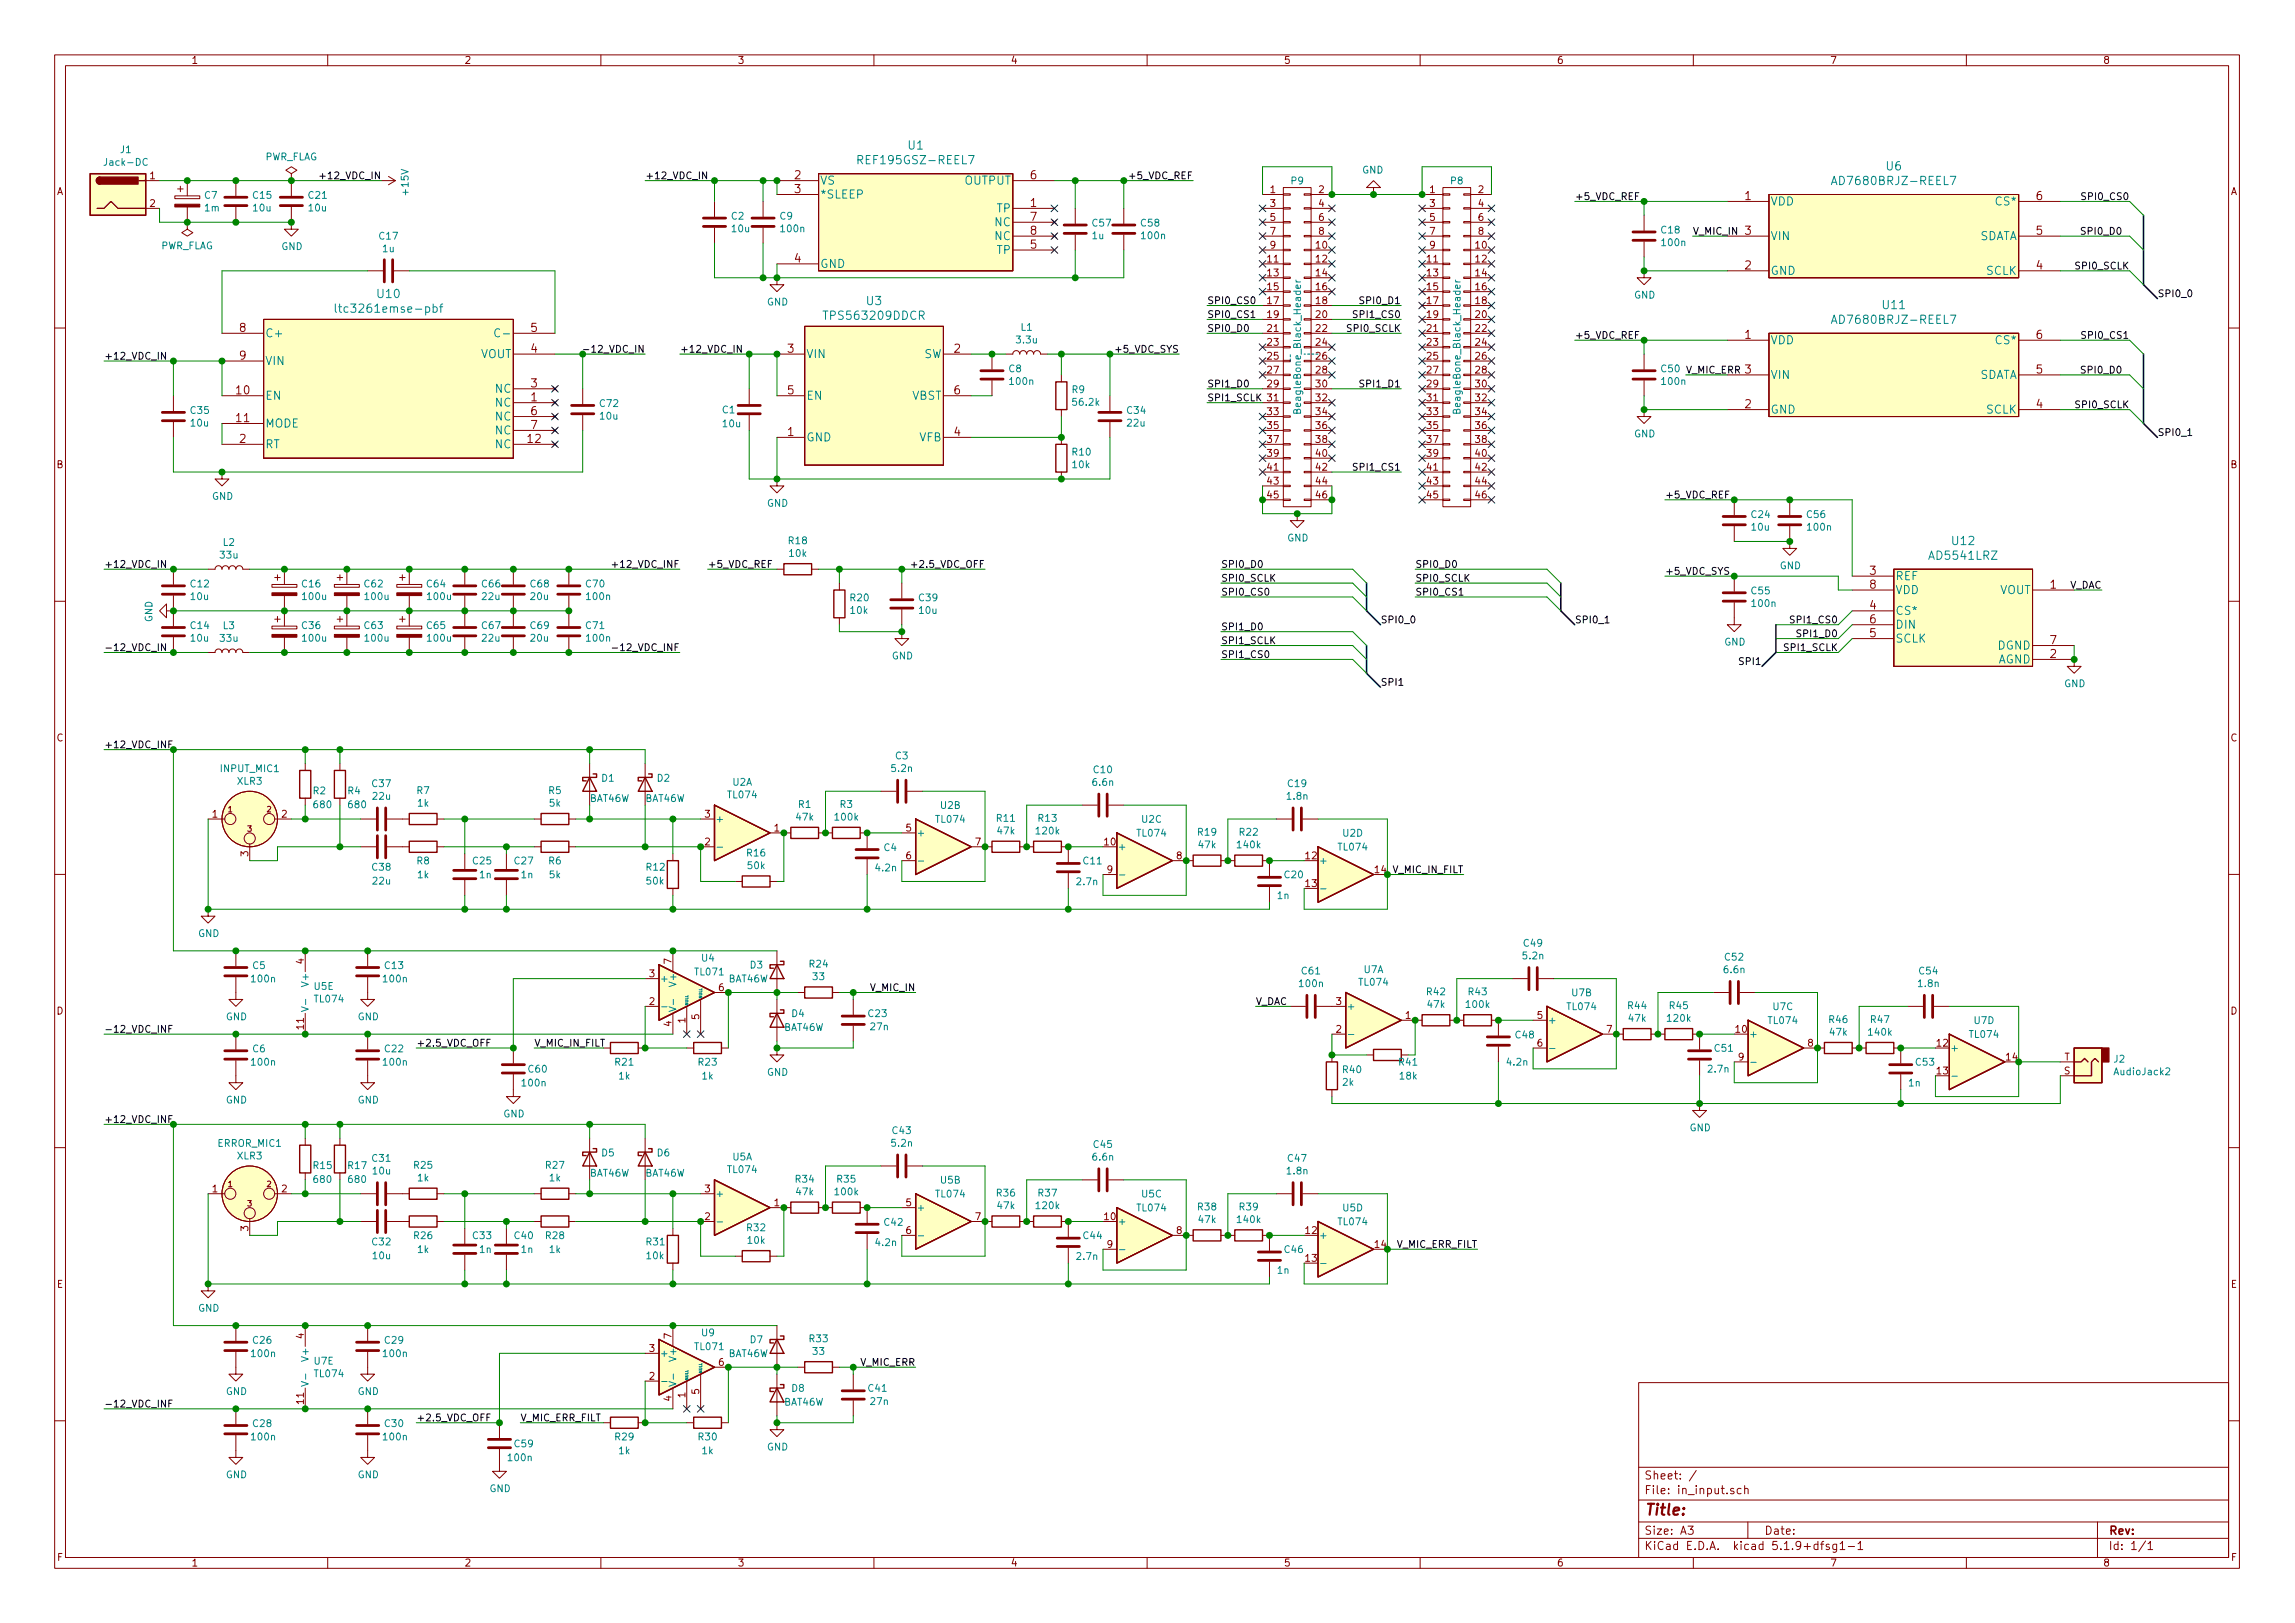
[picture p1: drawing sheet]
<svg xmlns="http://www.w3.org/2000/svg" width="420mm" height="297mm" viewBox="0 0 420 297" stroke-linecap="round" stroke-linejoin="round" font-family="sans-serif">
<defs><g id="words">
<text font-size="2.8" fill="#840000" x="301" y="277.3">Title:</text>
<g font-size="2.1" fill="#008484">
<text x="166.3" y="27.4">U1</text>
<text x="150.1" y="33.8">VS</text>
<text x="157.8" y="30.1">REF195GSZ-REEL7</text>
<text x="176.6" y="33.8">OUTPUT</text>
<text x="336.3" y="33.9">AD7680BRJZ-REEL7</text>
<text x="345.4" y="31.2">U6</text>
<text x="150.1" y="36.3">*SLEEP</text>
<text x="182.1" y="41.4">NC</text>
<text x="182.5" y="38.9">TP</text>
<text x="324.1" y="37.6">VDD</text>
<text x="365.6" y="37.6">CS*</text>
<text x="182.1" y="44">NC</text>
<text x="182.5" y="46.5">TP</text>
<text x="324.1" y="44">VIN</text>
<text x="362.1" y="44">SDATA</text>
<text x="150.1" y="49">GND</text>
<text x="324.1" y="50.3">GND</text>
<text x="363.6" y="50.3">SCLK</text>
<text x="62.8" y="57.2">ltc3261emse-pbf</text>
<text x="69.2" y="54.5">U10</text>
<text x="151.4" y="58.5">TPS563209DDCR</text>
<text x="158.7" y="55.8">U3</text>
<text x="336.3" y="59.3">AD7680BRJZ-REEL7</text>
<text x="344.8" y="56.6">U11</text>
<text x="48.5" y="61.7">C+</text>
<text x="87.9" y="65.5">VOUT</text>
<text x="147.6" y="65.5">VIN</text>
<text x="169.1" y="65.5">SW</text>
<text x="324.1" y="63">VDD</text>
<text x="365.6" y="63">CS*</text>
<text x="48.5" y="66.8">VIN</text>
<text x="90.7" y="71.9">NC</text>
<text x="324.1" y="69.4">VIN</text>
<text x="362.1" y="69.4">SDATA</text>
<text x="48.5" y="73.2">EN</text>
<text x="90.7" y="74.4">NC</text>
<text x="90.7" y="77">NC</text>
<text x="147.6" y="73.2">EN</text>
<text x="166.9" y="73.2">VBST</text>
<text x="324.1" y="75.7">GND</text>
<text x="363.6" y="75.7">SCLK</text>
<text x="48.5" y="78.2">MODE</text>
<text x="48.5" y="82.1">RT</text>
<text x="90.7" y="82.1">NC</text>
<text x="90.7" y="79.5">NC</text>
<text x="147.6" y="80.8">GND</text>
<text x="168.3" y="80.8">VFB</text>
<text x="357.5" y="99.8">U12</text>
<text x="347" y="106.2">REF</text>
<text x="353.5" y="102.4">AD5541LRZ</text>
<text x="347" y="112.5">CS*</text>
<text x="347" y="108.7">VDD</text>
<text x="366.1" y="108.7">VOUT</text>
<text x="347" y="117.6">SCLK</text>
<text x="347" y="115.1">DIN</text>
<text x="365.7" y="118.9">DGND</text>
<text x="365.7" y="121.4">AGND</text>
</g>
<g font-size="2.1" fill="#840000">
<text x="145.5" y="32.8">2</text>
<text x="145.5" y="35.3">3</text>
<text x="188.6" y="32.8">6</text>
<text x="188.6" y="37.9">1</text>
<text x="188.6" y="40.4">7</text>
<text x="319.5" y="36.6">1</text>
<text x="372.8" y="36.6">6</text>
<text x="188.6" y="45.5">5</text>
<text x="188.6" y="43">8</text>
<text x="319.5" y="43">3</text>
<text x="372.8" y="43">5</text>
<text x="145.5" y="48">4</text>
<text x="319.5" y="49.3">2</text>
<text x="372.8" y="49.3">4</text>
<text x="43.9" y="60.7">8</text>
<text x="43.9" y="65.8">9</text>
<text x="97.2" y="64.6">4</text>
<text x="97.2" y="60.7">5</text>
<text x="144.2" y="64.6">3</text>
<text x="174.7" y="64.6">2</text>
<text x="319.5" y="62">1</text>
<text x="372.8" y="62">6</text>
<text x="97.2" y="70.9">3</text>
<text x="319.5" y="68.4">3</text>
<text x="372.8" y="68.4">5</text>
<text x="43.3" y="72.2">10</text>
<text x="43.3" y="77.3">11</text>
<text x="97.2" y="73.4">1</text>
<text x="97.2" y="76">6</text>
<text x="144.2" y="72.2">5</text>
<text x="174.7" y="72.2">6</text>
<text x="319.5" y="74.7">2</text>
<text x="372.8" y="74.7">4</text>
<text x="43.9" y="81.1">2</text>
<text x="96.6" y="81.1">12</text>
<text x="97.2" y="78.5">7</text>
<text x="144.2" y="79.8">1</text>
<text x="174.7" y="79.8">4</text>
<text x="342.3" y="105.2">3</text>
<text x="342.3" y="107.7">8</text>
<text x="375.3" y="107.7">1</text>
<text x="342.3" y="111.5">4</text>
<text x="342.3" y="116.6">5</text>
<text x="342.3" y="114.1">6</text>
<text x="375.3" y="117.9">7</text>
<text x="375.3" y="120.4">2</text>
<text x="301" y="273.5">File: in_input.sch</text>
<text x="301" y="270.8">Sheet: /</text>
<text x="301" y="280.9">Size: A3</text>
<text x="323" y="280.9">Date:</text>
<text x="386" y="280.9">Rev:</text>
<text x="301" y="283.7">KiCad E.D.A. kicad 5.1.9+dfsg1-1</text>
<text x="386" y="283.7">Id: 1/1</text>
</g>
<g font-size="1.8" fill="#840000">
<text x="35" y="11.7">1</text>
<text x="85" y="11.7">2</text>
<text x="135" y="11.7">3</text>
<text x="185" y="11.7">4</text>
<text x="235" y="11.7">5</text>
<text x="285" y="11.7">6</text>
<text x="335" y="11.7">7</text>
<text x="385" y="11.7">8</text>
<text x="10.4" y="35.7">A</text>
<text x="27.5" y="32.8">1</text>
<text x="232.6" y="35.3">1</text>
<text x="241.5" y="35.3">2</text>
<text x="261.8" y="35.3">1</text>
<text x="270.7" y="35.3">2</text>
<text x="408.4" y="35.7">A</text>
<text x="27.5" y="37.9">2</text>
<text x="232.6" y="37.9">3</text>
<text x="232.6" y="40.4">5</text>
<text x="241.5" y="37.9">4</text>
<text x="241.5" y="40.4">6</text>
<text x="261.8" y="37.9">3</text>
<text x="261.8" y="40.4">5</text>
<text x="270.7" y="37.9">4</text>
<text x="270.7" y="40.4">6</text>
<text x="232.6" y="43">7</text>
<text x="232.6" y="45.5">9</text>
<text x="241" y="45.5">10</text>
<text x="241.5" y="43">8</text>
<text x="261.8" y="43">7</text>
<text x="261.8" y="45.5">9</text>
<text x="270.2" y="45.5">10</text>
<text x="270.7" y="43">8</text>
<text x="232.1" y="48">11</text>
<text x="232.1" y="50.6">13</text>
<text x="232.1" y="53.1">15</text>
<text x="241" y="48">12</text>
<text x="241" y="50.6">14</text>
<text x="241" y="53.1">16</text>
<text x="261.3" y="48">11</text>
<text x="261.3" y="50.6">13</text>
<text x="261.3" y="53.1">15</text>
<text x="270.2" y="48">12</text>
<text x="270.2" y="50.6">14</text>
<text x="270.2" y="53.1">16</text>
<text x="232.1" y="55.7">17</text>
<text x="232.1" y="58.2">19</text>
<text x="241" y="55.7">18</text>
<text x="241" y="58.2">20</text>
<text x="261.3" y="55.7">17</text>
<text x="261.3" y="58.2">19</text>
<text x="270.2" y="55.7">18</text>
<text x="270.2" y="58.2">20</text>
<text x="232.1" y="60.7">21</text>
<text x="232.1" y="63.3">23</text>
<text x="232.1" y="65.8">25</text>
<text x="241" y="60.7">22</text>
<text x="241" y="63.3">24</text>
<text x="241" y="65.8">26</text>
<text x="261.3" y="60.7">21</text>
<text x="261.3" y="63.3">23</text>
<text x="261.3" y="65.8">25</text>
<text x="270.2" y="60.7">22</text>
<text x="270.2" y="63.3">24</text>
<text x="270.2" y="65.8">26</text>
<text x="232.1" y="68.4">27</text>
<text x="232.1" y="70.9">29</text>
<text x="241" y="68.4">28</text>
<text x="241" y="70.9">30</text>
<text x="261.3" y="68.4">27</text>
<text x="261.3" y="70.9">29</text>
<text x="270.2" y="68.4">28</text>
<text x="270.2" y="70.9">30</text>
<text x="232.1" y="73.4">31</text>
<text x="232.1" y="76">33</text>
<text x="241" y="73.4">32</text>
<text x="241" y="76">34</text>
<text x="261.3" y="73.4">31</text>
<text x="261.3" y="76">33</text>
<text x="270.2" y="73.4">32</text>
<text x="270.2" y="76">34</text>
<text x="232.1" y="78.5">35</text>
<text x="232.1" y="81.1">37</text>
<text x="232.1" y="83.6">39</text>
<text x="241" y="78.5">36</text>
<text x="241" y="81.1">38</text>
<text x="241" y="83.6">40</text>
<text x="261.3" y="78.5">35</text>
<text x="261.3" y="81.1">37</text>
<text x="261.3" y="83.6">39</text>
<text x="270.2" y="78.5">36</text>
<text x="270.2" y="81.1">38</text>
<text x="270.2" y="83.6">40</text>
<text x="10.4" y="85.7">B</text>
<text x="232.1" y="86.1">41</text>
<text x="232.1" y="88.7">43</text>
<text x="241" y="86.1">42</text>
<text x="241" y="88.7">44</text>
<text x="261.3" y="86.1">41</text>
<text x="261.3" y="88.7">43</text>
<text x="270.2" y="86.1">42</text>
<text x="270.2" y="88.7">44</text>
<text x="408.4" y="85.7">B</text>
<text x="232.1" y="91.2">45</text>
<text x="241" y="91.2">46</text>
<text x="261.3" y="91.2">45</text>
<text x="270.2" y="91.2">46</text>
<text x="10.4" y="135.7">C</text>
<text x="408.4" y="135.7">C</text>
<text x="38.9" y="149.6">1</text>
<text x="51.6" y="149.6">2</text>
<text x="129.1" y="149.6">3</text>
<text x="129.1" y="154.7">2</text>
<text x="141.8" y="152.2">1</text>
<text x="165.9" y="152.2">5</text>
<text x="178.6" y="154.7">7</text>
<text x="202.2" y="154.7">10</text>
<text x="45.5" y="156.7" transform="rotate(-90 45.5 156.7)">3</text>
<text x="165.9" y="157.3">6</text>
<text x="202.7" y="159.8">9</text>
<text x="215.4" y="157.3">8</text>
<text x="239.1" y="157.3">12</text>
<text x="251.8" y="159.8">14</text>
<text x="239.1" y="162.3">13</text>
<text x="55.6" y="176.4" transform="rotate(-90 55.6 176.4)">4</text>
<text x="118.9" y="178.9">3</text>
<text x="122.9" y="176.4" transform="rotate(-90 122.9 176.4)">7</text>
<text x="10.4" y="185.7">D</text>
<text x="118.9" y="183.9">2</text>
<text x="131.6" y="181.4">6</text>
<text x="244.6" y="183.9">3</text>
<text x="408.4" y="185.7">D</text>
<text x="55.6" y="188.3" transform="rotate(-90 55.6 188.3)">11</text>
<text x="122.9" y="187.8" transform="rotate(-90 122.9 187.8)">4</text>
<text x="125.5" y="187.2" transform="rotate(-90 125.5 187.2)">1</text>
<text x="128" y="186.6" transform="rotate(-90 128 186.6)">5</text>
<text x="244.6" y="189">2</text>
<text x="257.3" y="186.5">1</text>
<text x="281.5" y="186.5">5</text>
<text x="281.5" y="191.6">6</text>
<text x="294.2" y="189">7</text>
<text x="317.8" y="189">10</text>
<text x="331" y="191.6">8</text>
<text x="354.6" y="191.6">12</text>
<text x="318.3" y="194.1">9</text>
<text x="354.6" y="196.6">13</text>
<text x="367.3" y="194.1">14</text>
<text x="377.9" y="196.6">S</text>
<text x="377.9" y="194.1">T</text>
<text x="38.9" y="218.2">1</text>
<text x="51.6" y="218.2">2</text>
<text x="129.1" y="218.2">3</text>
<text x="141.8" y="220.8">1</text>
<text x="165.9" y="220.8">5</text>
<text x="45.5" y="225.3" transform="rotate(-90 45.5 225.3)">3</text>
<text x="129.1" y="223.3">2</text>
<text x="165.9" y="225.8">6</text>
<text x="178.6" y="223.3">7</text>
<text x="202.2" y="223.3">10</text>
<text x="215.4" y="225.8">8</text>
<text x="239.1" y="225.8">12</text>
<text x="202.7" y="228.4">9</text>
<text x="239.1" y="230.9">13</text>
<text x="251.8" y="228.4">14</text>
<text x="10.4" y="235.7">E</text>
<text x="408.4" y="235.7">E</text>
<text x="55.6" y="245" transform="rotate(-90 55.6 245)">4</text>
<text x="122.9" y="245" transform="rotate(-90 122.9 245)">7</text>
<text x="118.9" y="247.4">3</text>
<text x="131.6" y="250">6</text>
<text x="55.6" y="256.9" transform="rotate(-90 55.6 256.9)">11</text>
<text x="118.9" y="252.5">2</text>
<text x="122.9" y="256.4" transform="rotate(-90 122.9 256.4)">4</text>
<text x="125.5" y="255.8" transform="rotate(-90 125.5 255.8)">1</text>
<text x="128" y="255.2" transform="rotate(-90 128 255.2)">5</text>
<text x="10.5" y="285.7">F</text>
<text x="35" y="286.7">1</text>
<text x="85" y="286.7">2</text>
<text x="135" y="286.7">3</text>
<text x="185" y="286.7">4</text>
<text x="235" y="286.7">5</text>
<text x="285" y="286.7">6</text>
<text x="335" y="286.7">7</text>
<text x="385" y="286.7">8</text>
<text x="408.5" y="285.7">F</text>
</g>
<g font-size="1.8" fill="#008484">
<text x="22.1" y="28">J1</text>
<text x="48.4" y="29.3">PWR_FLAG</text>
<text x="19.5" y="30.3">Jack-DC</text>
<text x="74.8" y="35.5" transform="rotate(-90 74.8 35.5)">+15V</text>
<text x="236.4" y="33.7">P9</text>
<text x="249.4" y="31.8">GND</text>
<text x="265.6" y="33.7">P8</text>
<text x="37.5" y="36.4">C7</text>
<text x="37.5" y="38.7">1m</text>
<text x="46.4" y="36.4">C15</text>
<text x="46.4" y="38.7">10u</text>
<text x="56.5" y="36.4">C21</text>
<text x="56.6" y="38.7">10u</text>
<text x="133.9" y="40.2">C2</text>
<text x="142.8" y="40.2">C9</text>
<text x="200.1" y="41.5">C57</text>
<text x="208.9" y="41.5">C58</text>
<text x="29.3" y="45.6">PWR_FLAG</text>
<text x="51.5" y="45.8">GND</text>
<text x="69.5" y="43.9">C17</text>
<text x="70.1" y="46.2">1u</text>
<text x="134.1" y="42.5">10u</text>
<text x="143.1" y="42.5">100n</text>
<text x="200" y="43.8">1u</text>
<text x="209.1" y="43.8">100n</text>
<text x="304.2" y="42.7">C18</text>
<text x="304.4" y="45">100n</text>
<text x="140.4" y="55.9">GND</text>
<text x="299.2" y="54.6">GND</text>
<text x="186.2" y="62.9">3.3u</text>
<text x="186.9" y="60.5">L1</text>
<text x="184.7" y="68.1">C8</text>
<text x="185" y="70.4">100n</text>
<text x="196.3" y="71.9">R9</text>
<text x="304.4" y="70.4">100n</text>
<text x="35" y="75.8">C35</text>
<text x="109.9" y="74.5">C72</text>
<text x="109.9" y="76.8">10u</text>
<text x="132.3" y="75.7">C1</text>
<text x="196.6" y="74.3">56.2k</text>
<text x="206.4" y="75.8">C34</text>
<text x="238.2" y="75" transform="rotate(-90 238.2 75)">BeagleBone_Black_Header</text>
<text x="267.4" y="75" transform="rotate(-90 267.4 75)">BeagleBone_Black_Header</text>
<text x="35" y="78.1">10u</text>
<text x="132.4" y="78.2">10u</text>
<text x="196.4" y="83.4">R10</text>
<text x="206.5" y="78.1">22u</text>
<text x="299.2" y="80">GND</text>
<text x="196.4" y="85.7">10k</text>
<text x="38.8" y="91.5">GND</text>
<text x="140.4" y="92.7">GND</text>
<text x="320.7" y="94.8">C24</text>
<text x="330.9" y="94.8">C56</text>
<text x="40.9" y="99.9">L2</text>
<text x="144.4" y="99.6">R18</text>
<text x="144.6" y="101.9">10k</text>
<text x="235.7" y="99.1">GND</text>
<text x="320.8" y="97.1">10u</text>
<text x="331" y="97.1">100n</text>
<text x="35" y="107.5">C12</text>
<text x="40.4" y="102.2">33u</text>
<text x="55.3" y="107.5">C16</text>
<text x="66.8" y="107.5">C62</text>
<text x="78.2" y="107.5">C64</text>
<text x="88.3" y="107.5">C66</text>
<text x="97.2" y="107.5">C68</text>
<text x="107.3" y="107.5">C70</text>
<text x="325.8" y="104.2">GND</text>
<text x="27.9" y="113.9" transform="rotate(-90 27.9 113.9)">GND</text>
<text x="35" y="109.8">10u</text>
<text x="55.5" y="109.8">100u</text>
<text x="67" y="109.8">100u</text>
<text x="78.4" y="109.8">100u</text>
<text x="88.3" y="109.8">22u</text>
<text x="97.2" y="109.8">20u</text>
<text x="107.5" y="109.8">100n</text>
<text x="155.7" y="110">R20</text>
<text x="155.8" y="112.4">10k</text>
<text x="168.3" y="110">C39</text>
<text x="168.4" y="112.4">10u</text>
<text x="320.7" y="108.8">C55</text>
<text x="320.9" y="111.1">100n</text>
<text x="35" y="115.1">C14</text>
<text x="35" y="117.4">10u</text>
<text x="40.4" y="117.5">33u</text>
<text x="40.9" y="115.1">L3</text>
<text x="55.3" y="115.1">C36</text>
<text x="55.5" y="117.4">100u</text>
<text x="66.8" y="115.1">C63</text>
<text x="67" y="117.4">100u</text>
<text x="78.2" y="115.1">C65</text>
<text x="78.4" y="117.4">100u</text>
<text x="88.3" y="115.1">C67</text>
<text x="88.3" y="117.4">22u</text>
<text x="97.2" y="115.1">C69</text>
<text x="97.2" y="117.4">20u</text>
<text x="107.3" y="115.1">C71</text>
<text x="107.5" y="117.4">100n</text>
<text x="315.7" y="118.1">GND</text>
<text x="163.3" y="120.7">GND</text>
<text x="377.9" y="125.8">GND</text>
<text x="40.5" y="141.3">INPUT_MIC1</text>
<text x="43.5" y="143.6">XLR3</text>
<text x="110.2" y="143.1">D1</text>
<text x="120.3" y="143.1">D2</text>
<text x="134.1" y="143.8">U2A</text>
<text x="163.3" y="141.3">5.2n</text>
<text x="164" y="139">C3</text>
<text x="200.2" y="143.8">6.6n</text>
<text x="200.3" y="141.5">C10</text>
<text x="57.4" y="145.4">R2</text>
<text x="57.6" y="147.9">680</text>
<text x="63.7" y="145.4">R4</text>
<text x="63.9" y="147.9">680</text>
<text x="68.2" y="144.1">C37</text>
<text x="68.3" y="146.4">22u</text>
<text x="76.4" y="145.3">R7</text>
<text x="76.5" y="147.6">1k</text>
<text x="100.5" y="145.3">R5</text>
<text x="100.6" y="147.6">5k</text>
<text x="108" y="146.8">BAT46W</text>
<text x="118.1" y="146.8">BAT46W</text>
<text x="133.3" y="146.1">TL074</text>
<text x="146.2" y="147.9">R1</text>
<text x="153.8" y="147.9">R3</text>
<text x="172.2" y="148">U2B</text>
<text x="235.7" y="146.4">1.8n</text>
<text x="235.8" y="144.1">C19</text>
<text x="130.9" y="150.5">+</text>
<text x="145.8" y="150.2">47k</text>
<text x="153" y="150.2">100k</text>
<text x="161.9" y="155.8">C4</text>
<text x="167.8" y="153.1">+</text>
<text x="171.4" y="150.6">TL074</text>
<text x="182.5" y="150.4">R11</text>
<text x="182.7" y="152.7">47k</text>
<text x="189.8" y="152.7">120k</text>
<text x="190.1" y="150.4">R13</text>
<text x="204.6" y="155.6">+</text>
<text x="208.3" y="153.1">TL074</text>
<text x="209.1" y="150.6">U2C</text>
<text x="219.4" y="152.9">R19</text>
<text x="219.5" y="155.3">47k</text>
<text x="226.6" y="155.3">140k</text>
<text x="227" y="152.9">R22</text>
<text x="245.1" y="155.7">TL074</text>
<text x="245.9" y="153.1">U2D</text>
<text x="68.2" y="159.3">C38</text>
<text x="68.3" y="161.9">22u</text>
<text x="76.4" y="158.2">R8</text>
<text x="76.5" y="160.7">1k</text>
<text x="86.6" y="158.2">C25</text>
<text x="87.9" y="160.7">1n</text>
<text x="94.3" y="158.2">C27</text>
<text x="95.5" y="160.7">1n</text>
<text x="100.5" y="158.2">R6</text>
<text x="100.6" y="160.7">5k</text>
<text x="118.4" y="159.3">R12</text>
<text x="118.4" y="161.9">50k</text>
<text x="136.8" y="156.8">R16</text>
<text x="137" y="159.1">50k</text>
<text x="160.4" y="159.5">4.2n</text>
<text x="198.4" y="158.2">C11</text>
<text x="235.2" y="160.7">C20</text>
<text x="241.4" y="158.2">+</text>
<text x="197.3" y="162">2.7n</text>
<text x="233.9" y="164.6">1n</text>
<text x="36.3" y="171.5">GND</text>
<text x="279" y="173.3">C49</text>
<text x="46.2" y="179.8">100n</text>
<text x="46.3" y="177.4">C5</text>
<text x="70.3" y="179.8">100n</text>
<text x="70.5" y="177.4">C13</text>
<text x="120.8" y="179.7">+</text>
<text x="127.3" y="178.5">TL071</text>
<text x="128.5" y="176">U4</text>
<text x="133.4" y="179.8">BAT46W</text>
<text x="137.4" y="177.3">D3</text>
<text x="148.2" y="177.1">R24</text>
<text x="148.9" y="179.4">33</text>
<text x="238.4" y="178.3">C61</text>
<text x="249.7" y="178.1">U7A</text>
<text x="278.9" y="175.6">5.2n</text>
<text x="315.7" y="178.1">6.6n</text>
<text x="315.8" y="175.8">C52</text>
<text x="351.4" y="178.3">C54</text>
<text x="56.5" y="180.2" transform="rotate(-90 56.5 180.2)">V+</text>
<text x="57.6" y="181.2">U5E</text>
<text x="57.7" y="183.5">TL074</text>
<text x="123.8" y="180.2" transform="rotate(-90 123.8 180.2)">V+</text>
<text x="238" y="180.7">100n</text>
<text x="246.5" y="184.8">+</text>
<text x="248.9" y="180.4">TL074</text>
<text x="261.3" y="182.2">R42</text>
<text x="261.4" y="184.5">47k</text>
<text x="268.6" y="184.5">100k</text>
<text x="268.9" y="182.2">R43</text>
<text x="287" y="184.9">TL074</text>
<text x="287.8" y="182.3">U7B</text>
<text x="298.1" y="184.7">R44</text>
<text x="305.7" y="184.7">R45</text>
<text x="324.6" y="184.9">U7C</text>
<text x="351.3" y="180.7">1.8n</text>
<text x="41.4" y="186.7">GND</text>
<text x="65.5" y="186.7">GND</text>
<text x="143.5" y="188.7">BAT46W</text>
<text x="145" y="186.1">D4</text>
<text x="159" y="186.1">C23</text>
<text x="159.5" y="188.6">27n</text>
<text x="277.5" y="190.1">C48</text>
<text x="283.3" y="187.4">+</text>
<text x="298.2" y="187">47k</text>
<text x="305.4" y="187">120k</text>
<text x="320.2" y="189.9">+</text>
<text x="323.8" y="187.4">TL074</text>
<text x="334.9" y="187.2">R46</text>
<text x="335.1" y="189.5">47k</text>
<text x="342.2" y="189.5">140k</text>
<text x="342.5" y="187.2">R47</text>
<text x="360.7" y="190">TL074</text>
<text x="361.5" y="187.4">U7D</text>
<text x="46.2" y="195">100n</text>
<text x="46.3" y="192.6">C6</text>
<text x="70.3" y="195">100n</text>
<text x="70.5" y="192.6">C22</text>
<text x="96.8" y="196.3">C60</text>
<text x="112.7" y="195">R21</text>
<text x="113.3" y="197.6">1k</text>
<text x="127.9" y="195">R23</text>
<text x="128.6" y="197.6">1k</text>
<text x="140.4" y="196.9">GND</text>
<text x="245.9" y="196.4">R40</text>
<text x="256.2" y="195">R41</text>
<text x="256.3" y="197.6">18k</text>
<text x="276" y="195">4.2n</text>
<text x="312.8" y="196.3">2.7n</text>
<text x="314" y="192.5">C51</text>
<text x="350.8" y="195">C53</text>
<text x="357" y="192.4">+</text>
<text x="387" y="194.5">J2</text>
<text x="387.2" y="196.8">AudioJack2</text>
<text x="41.4" y="202">GND</text>
<text x="65.5" y="202">GND</text>
<text x="95.7" y="198.8">100n</text>
<text x="245.8" y="198.7">2k</text>
<text x="349.5" y="198.8">1n</text>
<text x="39.9" y="209.9">ERROR_MIC1</text>
<text x="92.2" y="204.5">GND</text>
<text x="163.3" y="209.9">5.2n</text>
<text x="163.4" y="207.6">C43</text>
<text x="309.3" y="207">GND</text>
<text x="43.5" y="212.2">XLR3</text>
<text x="57.4" y="214">R15</text>
<text x="63.8" y="214">R17</text>
<text x="68.2" y="212.6">C31</text>
<text x="68.3" y="214.9">10u</text>
<text x="75.8" y="213.9">R25</text>
<text x="100" y="213.9">R27</text>
<text x="108" y="215.4">BAT46W</text>
<text x="110.2" y="211.6">D5</text>
<text x="118.1" y="215.4">BAT46W</text>
<text x="120.3" y="211.6">D6</text>
<text x="133.3" y="214.7">TL074</text>
<text x="134.1" y="212.4">U5A</text>
<text x="200.2" y="212.4">6.6n</text>
<text x="200.3" y="210.1">C45</text>
<text x="235.7" y="214.9">1.8n</text>
<text x="235.8" y="212.6">C47</text>
<text x="57.6" y="216.5">680</text>
<text x="63.9" y="216.5">680</text>
<text x="76.5" y="216.2">1k</text>
<text x="100.6" y="216.2">1k</text>
<text x="130.9" y="219.1">+</text>
<text x="145.7" y="216.4">R34</text>
<text x="145.8" y="218.8">47k</text>
<text x="153" y="218.8">100k</text>
<text x="153.3" y="216.4">R35</text>
<text x="167.8" y="221.7">+</text>
<text x="171.4" y="219.2">TL074</text>
<text x="172.2" y="216.6">U5B</text>
<text x="182.5" y="219">R36</text>
<text x="182.7" y="221.3">47k</text>
<text x="189.8" y="221.3">120k</text>
<text x="190.1" y="219">R37</text>
<text x="208.3" y="221.7">TL074</text>
<text x="209.1" y="219.2">U5C</text>
<text x="219.4" y="221.5">R38</text>
<text x="227" y="221.5">R39</text>
<text x="245.9" y="221.7">U5D</text>
<text x="68.2" y="227.9">C32</text>
<text x="75.8" y="226.8">R26</text>
<text x="86.6" y="226.8">C33</text>
<text x="94.3" y="226.8">C40</text>
<text x="100" y="226.8">R28</text>
<text x="118.4" y="227.9">R31</text>
<text x="136.8" y="225.3">R32</text>
<text x="137" y="227.6">10k</text>
<text x="162" y="224.3">C42</text>
<text x="198.4" y="226.8">C44</text>
<text x="204.6" y="224.2">+</text>
<text x="219.5" y="223.8">47k</text>
<text x="226.6" y="223.8">140k</text>
<text x="241.4" y="226.7">+</text>
<text x="245.1" y="224.2">TL074</text>
<text x="68.3" y="230.5">10u</text>
<text x="76.5" y="229.3">1k</text>
<text x="87.9" y="229.3">1n</text>
<text x="95.5" y="229.3">1n</text>
<text x="100.6" y="229.3">1k</text>
<text x="118.4" y="230.5">10k</text>
<text x="160.4" y="228.1">4.2n</text>
<text x="197.3" y="230.6">2.7n</text>
<text x="233.9" y="233.1">1n</text>
<text x="235.2" y="229.3">C46</text>
<text x="36.3" y="240.1">GND</text>
<text x="46.4" y="245.9">C26</text>
<text x="70.5" y="245.9">C29</text>
<text x="128.5" y="244.6">U9</text>
<text x="137.4" y="245.8">D7</text>
<text x="148.2" y="245.7">R33</text>
<text x="46.2" y="248.4">100n</text>
<text x="56.5" y="248.8" transform="rotate(-90 56.5 248.8)">V+</text>
<text x="57.6" y="249.7">U7E</text>
<text x="70.3" y="248.4">100n</text>
<text x="120.8" y="248.3">+</text>
<text x="123.8" y="248.8" transform="rotate(-90 123.8 248.8)">V+</text>
<text x="127.3" y="247.1">TL071</text>
<text x="133.4" y="248.4">BAT46W</text>
<text x="148.9" y="248">33</text>
<text x="41.4" y="255.3">GND</text>
<text x="57.7" y="252.1">TL074</text>
<text x="65.5" y="255.3">GND</text>
<text x="143.5" y="257.3">BAT46W</text>
<text x="145" y="254.7">D8</text>
<text x="159" y="254.7">C41</text>
<text x="159.5" y="257.1">27n</text>
<text x="46.2" y="263.6">100n</text>
<text x="46.4" y="261.2">C28</text>
<text x="70.3" y="263.6">100n</text>
<text x="70.5" y="261.2">C30</text>
<text x="112.7" y="263.6">R29</text>
<text x="127.9" y="263.6">R30</text>
<text x="93.2" y="267.4">100n</text>
<text x="94.3" y="264.9">C59</text>
<text x="113.3" y="266.2">1k</text>
<text x="128.6" y="266.2">1k</text>
<text x="140.4" y="265.5">GND</text>
<text x="41.4" y="270.5">GND</text>
<text x="65.5" y="270.5">GND</text>
<text x="89.6" y="273.1">GND</text>
</g>
<g font-size="1.8">
<text x="59.4" y="32.8">+12_VDC_IN</text>
<text x="118.1" y="32.8">+12_VDC_IN</text>
<text x="207.2" y="32.8">+5_VDC_REF</text>
<text x="288.3" y="36.6">+5_VDC_REF</text>
<text x="381.6" y="36.6">SPI0_CS0</text>
<text x="309.9" y="43">V_MIC_IN</text>
<text x="381.5" y="43">SPI0_D0</text>
<text x="380.3" y="49.3">SPI0_SCLK</text>
<text x="221" y="58.2">SPI0_CS1</text>
<text x="221" y="55.7">SPI0_CS0</text>
<text x="248.3" y="58.2">SPI1_CS0</text>
<text x="249.5" y="55.7">SPI0_D1</text>
<text x="395" y="54.4">SPI0_0</text>
<text x="19" y="65.8">+12_VDC_IN</text>
<text x="108.1" y="64.6">-12_VDC_IN</text>
<text x="124.5" y="64.6">+12_VDC_IN</text>
<text x="204.6" y="64.6">+5_VDC_SYS</text>
<text x="221" y="60.7">SPI0_D0</text>
<text x="246.9" y="60.7">SPI0_SCLK</text>
<text x="288.3" y="62">+5_VDC_REF</text>
<text x="381.6" y="62">SPI0_CS1</text>
<text x="221" y="70.9">SPI1_D0</text>
<text x="249.5" y="70.9">SPI1_D1</text>
<text x="304.2" y="68.1">C50 V_MIC_ERR</text>
<text x="381.5" y="68.4">SPI0_D0</text>
<text x="221" y="73.4">SPI1_SCLK</text>
<text x="380.3" y="74.7">SPI0_SCLK</text>
<text x="395" y="79.8">SPI0_1</text>
<text x="248.3" y="86.1">SPI1_CS1</text>
<text x="304.8" y="91.2">+5_VDC_REF</text>
<text x="19" y="103.9">+12_VDC_IN</text>
<text x="112.9" y="103.9">+12_VDC_INF</text>
<text x="129.5" y="103.9">+5_VDC_REF</text>
<text x="167.6" y="103.9">+2.5_VDC_OFF</text>
<text x="223.5" y="106.5">SPI0_SCLK</text>
<text x="223.5" y="103.9">SPI0_D0</text>
<text x="259.1" y="106.5">SPI0_SCLK</text>
<text x="259.1" y="103.9">SPI0_D0</text>
<text x="304.8" y="105.2">+5_VDC_SYS</text>
<text x="378.8" y="107.7">V_DAC</text>
<text x="223.5" y="109">SPI0_CS0</text>
<text x="259.1" y="109">SPI0_CS1</text>
<text x="19" y="119.2">-12_VDC_IN</text>
<text x="113.4" y="119.2">-12_VDC_INF</text>
<text x="223.5" y="115.4">SPI1_D0</text>
<text x="223.5" y="117.9">SPI1_SCLK</text>
<text x="252.7" y="114.1">SPI0_0</text>
<text x="288.3" y="114.1">SPI0_1</text>
<text x="326.9" y="119.2">SPI1_SCLK</text>
<text x="328.3" y="114.1">SPI1_CS0</text>
<text x="329.5" y="116.6">SPI1_D0</text>
<text x="223.5" y="120.4">SPI1_CS0</text>
<text x="252.7" y="125.5">SPI1</text>
<text x="318.7" y="121.7">SPI1</text>
<text x="19" y="136.9">+12_VDC_INF</text>
<text x="255.1" y="159.8">V_MIC_IN_FILT</text>
<text x="159.5" y="181.4">V_MIC_IN</text>
<text x="229.9" y="183.9">V_DAC</text>
<text x="19" y="189">-12_VDC_INF</text>
<text x="76.2" y="191.6">+2.5_VDC_OFF</text>
<text x="97.8" y="191.6">V_MIC_IN_FILT</text>
<text x="19" y="205.5">+12_VDC_INF</text>
<text x="255.7" y="228.4">V_MIC_ERR_FILT</text>
<text x="157.5" y="250">V_MIC_ERR</text>
<text x="19" y="257.6">-12_VDC_INF</text>
<text x="76.2" y="260.1">+2.5_VDC_OFF</text>
<text x="95.2" y="260.1">V_MIC_ERR_FILT</text>
</g>
<g font-size="1.4" fill="#840000">
<text x="41.8" y="148.7">1</text>
<text x="48.9" y="148.7">2</text>
<text x="45.3" y="152.2">3</text>
<text x="41.8" y="217.2">1</text>
<text x="45.3" y="220.8">3</text>
<text x="48.9" y="217.2">2</text>
</g>
<g font-size=".7" fill="#008484">
<text x="126" y="184.1" transform="rotate(-90 126 184.1)">NULL</text>
<text x="128.5" y="182.8" transform="rotate(-90 128.5 182.8)">NULL</text>
<text x="128.5" y="251.4" transform="rotate(-90 128.5 251.4)">NULL</text>
<text x="126" y="252.6" transform="rotate(-90 126 252.6)">NULL</text>
</g>
</g></defs>
<g fill="none" stroke="#840000" stroke-width=".18">
<path d="M10 10h400v277h-400zM12 12h396v273.1h-396zM60 10v2M110 10v2M160 10v2M210 10v2M260 10v2M310 10v2M360 10v2M26.7 38.1h2.5M26.7 33.1h2.5M32 35.9h4.6v.5h-4.6z"/>
<path d="M32.5 34.6h1M33 34.1v1M34.3 33.1v2.8M34.3 37.9v2.8M43.2 33.1v2.8M43.2 37.9v2.8M53.3 37.9v4h1.3l-1.3 1.3-1.2-1.3h1.2M53.3 31.8l1.1-.6-1.1-.7-1 .7 1 .6v1.3M53.3 33.1h.1M53.3 33.1v2.8M69.8 33.1h2.6M71.1 32.3l1.3 .8"/>
<path d="M72.4 33.1l-1.3 .7M130.8 36.9v2.8M139.7 36.9v2.8M142.2 33.1h7.7M142.2 35.6h7.7M149.9 31.8h35.5v17.8h-35.5zM185.4 38.1h7.6M185.4 33.1h7.6M196.8 38.1v2.8M205.7 38.1v2.8M231.1 38.1h3.8M231.1 35.6h3.8"/>
<path d="M234.9 38h1.3v.3h-1.3zM234.9 35.5h1.3v.2h-1.3zM234.9 34.3h5.1v58.4h-5.1zM238.8 38h1.2v.3h-1.2zM238.8 35.5h1.2v.2h-1.2zM240 38.1h3.8M240 35.6h3.8M251.5 34.3h1.2l-1.2-1.2-1.3 1.2h1.3v1.3M260.3 38.1h3.9M260.3 35.6h3.9M264.2 38h1.2v.3h-1.2zM264.2 35.5h1.2v.2h-1.2z"/>
<path d="M264.2 34.3h5v58.4h-5zM268 38h1.2v.3h-1.2zM268 35.5h1.2v.2h-1.2zM269.2 38.1h3.8M269.2 35.6h3.8M301 39.4v2.8M316.2 36.9h7.6M323.8 35.6h45.8v15.2h-45.8zM369.6 36.9h7.6M34.3 40.7v1.2l1 .7-1 .6-1-.6 1-.7M34.3 40.7h.1M48.3 58.5h45.7v25.4h-45.7z"/>
<path d="M67.3 49.6h2.8M72.1 49.6h2.8M130.8 41.7v2.8M139.7 41.7v2.8M142.2 50.8v1.3h1.3l-1.3 1.3-1.2-1.3h1.2M142.2 48.3h7.7M147.3 59.7h25.4v25.4h-25.4zM185.4 45.8h7.6M185.4 40.7h7.6M185.4 43.2h7.6M192.7 40.3l.7 .8M192.7 42.8l.7 .8"/>
<path d="M193.4 40.3l-.7 .8M193.4 42.8l-.7 .8M196.8 43v2.8M205.7 43v2.8M231.1 48.3h3.8M231.1 45.8h3.8M231.1 40.7h3.8M231.1 43.2h3.8M231.1 50.8h3.8M231.1 53.4h3.8M231.1 55.9h3.8M231.1 58.5h3.8"/>
<path d="M234.9 58.3h1.3v.3h-1.3zM234.9 55.8h1.3v.2h-1.3zM234.9 53.2h1.3v.3h-1.3zM234.9 50.7h1.3v.3h-1.3zM234.9 48.2h1.3v.2h-1.3zM234.9 45.6h1.3v.3h-1.3zM234.9 43.1h1.3v.2h-1.3zM234.9 40.5h1.3v.3h-1.3zM238.8 58.3h1.2v.3h-1.2zM238.8 55.8h1.2v.2h-1.2zM238.8 53.2h1.2v.3h-1.2zM238.8 50.7h1.2v.3h-1.2z"/>
<path d="M238.8 48.2h1.2v.2h-1.2zM238.8 45.6h1.2v.3h-1.2zM238.8 43.1h1.2v.2h-1.2zM238.8 40.5h1.2v.3h-1.2zM240 48.3h3.8M240 45.8h3.8M240 40.7h3.8M240 43.2h3.8M240 50.8h3.8M240 53.4h3.8M240 55.9h3.8M240 58.5h3.8"/>
<path d="M260.3 48.3h3.9M260.3 45.8h3.9M260.3 40.7h3.9M260.3 43.2h3.9M260.3 50.8h3.9M260.3 53.4h3.9M260.3 55.9h3.9M260.3 58.5h3.9M264.2 58.3h1.2v.3h-1.2zM264.2 55.8h1.2v.2h-1.2zM264.2 53.2h1.2v.3h-1.2zM264.2 50.7h1.2v.3h-1.2z"/>
<path d="M264.2 48.2h1.2v.2h-1.2zM264.2 45.6h1.2v.3h-1.2zM264.2 43.1h1.2v.2h-1.2zM264.2 40.5h1.2v.3h-1.2zM268 58.3h1.2v.3h-1.2zM268 55.8h1.2v.2h-1.2zM268 53.2h1.2v.3h-1.2zM268 50.7h1.2v.3h-1.2zM268 48.2h1.2v.2h-1.2zM268 45.6h1.2v.3h-1.2zM268 43.1h1.2v.2h-1.2zM268 40.5h1.2v.3h-1.2z"/>
<path d="M269.2 48.3h3.8M269.2 45.8h3.8M269.2 40.7h3.8M269.2 43.2h3.8M269.2 50.8h3.8M269.2 53.4h3.8M269.2 55.9h3.8M269.2 58.5h3.8M301 49.6v1.2h1.3l-1.3 1.3-1.3-1.3h1.3M301 44.2v2.8M316.2 49.6h7.6M316.2 43.2h7.6"/>
<path d="M369.6 49.6h7.6M369.6 43.2h7.6M10 60h2M31.7 72.4v2.8M31.7 77.3v2.7M40.6 61h7.7M40.6 66.1h7.7M40.6 72.4h7.7M40.6 77.5h7.7M94 61h7.6M94 71.2h7.6M94 73.7h7.6"/>
<path d="M94 76.2h7.6M94 78.8h7.6M94 64.8h7.6M101.2 73.3l.8 .8M101.2 70.8l.8 .7M101.2 75.9l.8 .7M101.2 78.4l.8 .8M102 73.3l-.8 .8M102 70.8l-.8 .7M102 75.9l-.8 .7M102 78.4l-.8 .8M106.7 71.2v2.8"/>
<path d="M106.7 76v2.8M137.2 71.2v2.8M137.2 76v2.8M142.2 72.4h5.1M142.2 64.8h5.1M172.7 72.4h5.1M172.7 64.8h5.1M181.6 64.8v2.8M181.6 69.6v2.8M184.1 64.8h1.3a.63 .63 0 0 1 .7-.6 .63 .63 0 0 1 .6 .6 .63 .63 0 0 1 .6-.6 .63 .63 0 0 1 .7 .6 .63 .63 0 0 1 .6-.6 .63 .63 0 0 1 .6 .6 .63 .63 0 0 1 .7-.6 .63 .63 0 0 1 .6 .6h1.3M194.3 68.6v1.3M194.3 75v1.2"/>
<path d="M203.2 72.4v2.8M203.2 77.3v2.7M231.1 61h3.8M231.1 63.5h3.8M231.1 66.1h3.8M231.1 68.6h3.8M231.1 71.2h3.8M231.1 73.7h3.8M231.1 76.2h3.8M231.1 78.8h3.8M234.9 78.6h1.3v.3h-1.3zM234.9 76.1h1.3v.3h-1.3z"/>
<path d="M234.9 73.6h1.3v.2h-1.3zM234.9 71h1.3v.3h-1.3zM234.9 68.5h1.3v.2h-1.3zM234.9 65.9h1.3v.3h-1.3zM234.9 63.4h1.3v.3h-1.3zM234.9 60.9h1.3v.2h-1.3zM238.8 78.6h1.2v.3h-1.2zM238.8 76.1h1.2v.3h-1.2zM238.8 73.6h1.2v.2h-1.2zM238.8 71h1.2v.3h-1.2zM238.8 68.5h1.2v.2h-1.2zM238.8 65.9h1.2v.3h-1.2z"/>
<path d="M238.8 63.4h1.2v.3h-1.2zM238.8 60.9h1.2v.2h-1.2zM240 61h3.8M240 63.5h3.8M240 66.1h3.8M240 68.6h3.8M240 71.2h3.8M240 73.7h3.8M240 76.2h3.8M240 78.8h3.8M260.3 61h3.9M260.3 63.5h3.9"/>
<path d="M260.3 66.1h3.9M260.3 68.6h3.9M260.3 71.2h3.9M260.3 73.7h3.9M260.3 76.2h3.9M260.3 78.8h3.9M264.2 78.6h1.2v.3h-1.2zM264.2 76.1h1.2v.3h-1.2zM264.2 73.6h1.2v.2h-1.2zM264.2 71h1.2v.3h-1.2zM264.2 68.5h1.2v.2h-1.2zM264.2 65.9h1.2v.3h-1.2z"/>
<path d="M264.2 63.4h1.2v.3h-1.2zM264.2 60.9h1.2v.2h-1.2zM268 78.6h1.2v.3h-1.2zM268 76.1h1.2v.3h-1.2zM268 73.6h1.2v.2h-1.2zM268 71h1.2v.3h-1.2zM268 68.5h1.2v.2h-1.2zM268 65.9h1.2v.3h-1.2zM268 63.4h1.2v.3h-1.2zM268 60.9h1.2v.2h-1.2zM269.2 61h3.8M269.2 63.5h3.8"/>
<path d="M269.2 66.1h3.8M269.2 68.6h3.8M269.2 71.2h3.8M269.2 73.7h3.8M269.2 76.2h3.8M269.2 78.8h3.8M301 75v1.2h1.3l-1.3 1.3-1.3-1.3h1.3M301 64.8v2.8M301 69.6v2.8M316.2 68.6h7.6M316.2 62.3h7.6M316.2 75h7.6"/>
<path d="M323.8 61h45.8v15.2h-45.8zM369.6 68.6h7.6M369.6 62.3h7.6M369.6 75h7.6M408 60h2M40.6 86.4v1.3h1.3l-1.3 1.2-1.2-1.2h1.2M40.6 81.3h7.7M94 81.3h7.6M101.2 80.9l.8 .8M102 80.9l-.8 .8M142.2 87.7v1.2h1.3l-1.3 1.3-1.2-1.3h1.2M142.2 80h5.1"/>
<path d="M172.7 80h5.1M194.3 80v1.3M194.3 86.4v1.3M231.1 81.3h3.8M231.1 83.9h3.8M231.1 86.4h3.8M231.1 88.9h3.8M231.1 91.5h3.8M234.9 91.3h1.3v.3h-1.3zM234.9 88.8h1.3v.3h-1.3zM234.9 86.3h1.3v.2h-1.3zM234.9 83.7h1.3v.3h-1.3z"/>
<path d="M234.9 81.2h1.3v.2h-1.3zM237.5 94v1.3h1.3l-1.3 1.3-1.3-1.3h1.3M238.8 91.3h1.2v.3h-1.2zM238.8 88.8h1.2v.3h-1.2zM238.8 86.3h1.2v.2h-1.2zM238.8 83.7h1.2v.3h-1.2zM238.8 81.2h1.2v.2h-1.2zM240 81.3h3.8M240 83.9h3.8M240 86.4h3.8M240 88.9h3.8M240 91.5h3.8"/>
<path d="M260.3 81.3h3.9M260.3 83.9h3.9M260.3 86.4h3.9M260.3 88.9h3.9M260.3 91.5h3.9M264.2 91.3h1.2v.3h-1.2zM264.2 88.8h1.2v.3h-1.2zM264.2 86.3h1.2v.2h-1.2zM264.2 83.7h1.2v.3h-1.2zM264.2 81.2h1.2v.2h-1.2zM268 91.3h1.2v.3h-1.2zM268 88.8h1.2v.3h-1.2z"/>
<path d="M268 86.3h1.2v.2h-1.2zM268 83.7h1.2v.3h-1.2zM268 81.2h1.2v.2h-1.2zM269.2 81.3h3.8M269.2 83.9h3.8M269.2 86.4h3.8M269.2 88.9h3.8M269.2 91.5h3.8M317.5 91.5v2.8M317.5 96.3v2.8M327.7 96.3v4.1h1.2l-1.2 1.2-1.3-1.2h1.3M327.7 91.5v2.8"/>
<path d="M10 110h2M30.5 111.8v-1.3l-1.3 1.3 1.3 1.3v-1.3h1.2M31.7 104.2v2.8M31.7 109v5.6M31.7 116.6v2.8M38.1 104.2h1.3a.63 .63 0 0 1 .6-.7 .63 .63 0 0 1 .6 .7 .63 .63 0 0 1 .7-.7 .63 .63 0 0 1 .6 .7 .63 .63 0 0 1 .6-.7 .63 .63 0 0 1 .7 .7 .63 .63 0 0 1 .6-.7 .63 .63 0 0 1 .6 .7h1.3M38.1 119.4h1.3a.63 .63 0 0 1 .6-.6 .63 .63 0 0 1 .6 .6 .63 .63 0 0 1 .7-.6 .63 .63 0 0 1 .6 .6 .63 .63 0 0 1 .6-.6 .63 .63 0 0 1 .7 .6 .63 .63 0 0 1 .6-.6 .63 .63 0 0 1 .6 .6h1.3M49.8 107h4.6v.5h-4.6zM49.8 114.6h4.6v.5h-4.6zM50.3 105.7h1M50.3 113.3h1M50.8 105.2v1"/>
<path d="M50.8 112.8v1M52.1 104.2v2.8M52.1 109v5.6M52.1 116.6v2.8M61.2 107h4.6v.5h-4.6zM61.2 114.6h4.6v.5h-4.6zM61.7 105.7h1M61.7 113.3h1M62.2 105.2v1M62.2 112.8v1M63.5 104.2v2.8M63.5 109v5.6"/>
<path d="M63.5 116.6v2.8M72.6 107h4.6v.5h-4.6zM72.6 114.6h4.6v.5h-4.6zM73.2 105.7h1M73.2 113.3h1M73.7 105.2v1M73.7 112.8v1M74.9 104.2v2.8M74.9 109v5.6M74.9 116.6v2.8M85.1 104.2v2.8M85.1 109v5.6"/>
<path d="M85.1 116.6v2.8M94 104.2v2.8M94 109v5.6M94 116.6v2.8M104.1 104.2v2.8M104.1 109v5.6M104.1 116.6v2.8M142.2 104.2h1.3M148.6 104.2h1.3M153.7 106.7v1.3M153.7 113.1v1.2M165.1 115.6v1.3h1.3l-1.3 1.2-1.3-1.2h1.3"/>
<path d="M165.1 106.7v2.8M165.1 111.5v2.8M317.5 110.3v4h1.3l-1.3 1.3-1.3-1.3h1.3M317.5 105.4v2.8M339.1 108h7.6M339.1 105.4h7.6M339.1 111.8h7.6M339.1 116.9h7.6M339.1 114.3h7.6M346.7 104.2h25.4v17.8h-25.4zM372.1 108h7.6M372.1 118.1h7.6"/>
<path d="M408 110h2M55.9 139.7v1.3M62.2 139.7v1.3M107.9 139.7v7.7M118.1 139.7v7.7M372.1 120.7h7.6v1.3h1.3l-1.3 1.2-1.2-1.2h1.2M38.1 149.9h3M45.7 154.5v3M50.3 149.9h3M55.9 146.1v1.3M62.2 146.1v1.3M66 155h2.8"/>
<path d="M66 149.9h2.8M70.9 155h4M70.9 149.9h4M80 155h1.3M80 149.9h1.3M85.1 156.2v2.8M92.7 156.2v2.8M97.8 155h1.3M97.8 149.9h1.3M104.1 155h1.3M104.1 149.9h1.3M123.2 156.2v1.3"/>
<path d="M128.3 155h2.5M128.3 149.9h2.5M141 152.4h3.8M149.9 152.4h2.5M157.5 152.4h1.2v2.8M158.7 157.3v2.8M161.3 144.8h2.8M165.1 152.4h2.5M165.1 157.5h2.5M166.1 144.8h2.8M177.8 155h3.8M186.7 155h2.5"/>
<path d="M194.3 155h1.3v2.8M195.6 159.8v2.8M198.1 147.4h2.8M202.9 147.4h2.8M214.6 157.5h3.8M223.5 157.5h2.6M231.1 157.5h1.3v2.8M233.7 149.9h2.8M238.5 149.9h2.8M10 160h2M38.1 166.4v1.3h1.3l-1.3 1.2-1.3-1.2h1.3M43.2 178.9v4h1.2l-1.2 1.3-1.3-1.3h1.3"/>
<path d="M43.2 174v2.8M55.9 174v3.8M67.3 178.9v4h1.3l-1.3 1.3-1.3-1.3h1.3M67.3 174v2.8M85.1 161.1v2.8M92.7 161.1v2.8M118.1 179.1h2.5M123.2 162.6v1.3M123.2 174v3.8M134.6 161.3h1.3M141 161.3h1.2M142.2 174v7.6"/>
<path d="M201.9 160.1h2.6M232.4 162.3v2.8M276.9 179.1h2.8M281.7 179.1h2.8M408 160h2M43.2 194.1v4.1h1.2l-1.2 1.2-1.3-1.2h1.3M43.2 189.3v2.8M55.9 185.5v3.8M67.3 194.1v4.1h1.3l-1.3 1.2-1.3-1.2h1.3M67.3 189.3v2.8M94 196.6v4.1h1.2l-1.2 1.3-1.3-1.3h1.3M94 191.8v2.8"/>
<path d="M110.5 191.8h1.3M116.8 191.8h1.3M118.1 184.2h2.5M123.2 185.5v3.8M125.7 191.8h1.3M125.7 184.2v5.1M128.3 182.9v6.4M130.8 181.6h2.5M132.1 191.8h1.2M142.2 191.8v1.3h1.3l-1.3 1.2-1.2-1.2h1.2M142.2 182.9v7.6M146 181.6h1.3"/>
<path d="M152.4 181.6h1.3M156.2 182.9v2.8M156.2 187.7v2.8M236.2 184.2h2.8M241 184.2h5.4M243.8 189.3h2.6M243.8 193.1v1.2M243.8 199.4v1.3M250.2 193.1h1.3M256.5 193.1h1.3M256.5 186.7h3.8M265.4 186.7h2.6"/>
<path d="M273 186.7h1.3v2.8M274.3 191.6v2.7M280.7 186.7h2.5M280.7 191.8h2.5M293.4 189.3h3.8M302.3 189.3h2.5M309.9 189.3h1.2v2.8M311.1 194.1v2.8M313.7 181.6h2.8M317.5 194.3h2.5M318.5 181.6h2.8M330.2 191.8h3.8"/>
<path d="M339.1 191.8h2.5M346.7 191.8h1.3v2.8M348 196.6v2.8M349.2 184.2h2.8M354.1 184.2h2.8M377.2 194.3h2.5M377.2 196.9h2.5M10 210h2M38.1 218.5h3M50.3 218.5h3M55.9 208.3v1.3M55.9 214.7v1.2"/>
<path d="M62.2 208.3v1.3M62.2 214.7v1.2M66 218.5h2.8M70.9 218.5h4M80 218.5h1.3M97.8 218.5h1.3M104.1 218.5h1.3M107.9 208.3v7.6M118.1 208.3v7.6M128.3 218.5h2.5M161.3 213.4h2.8M166.1 213.4h2.8"/>
<path d="M198.1 215.9h2.8M202.9 215.9h2.8M233.7 218.5h2.8M238.5 218.5h2.8M311.1 202v1.2h1.3l-1.3 1.3-1.2-1.3h1.2M408 210h2M38.1 235v1.3h1.3l-1.3 1.2-1.3-1.2h1.3M45.7 223v3.1M66 223.6h2.8M70.9 223.6h4M80 223.6h1.3M85.1 224.8v2.8"/>
<path d="M85.1 229.7v2.7M92.7 224.8v2.8M92.7 229.7v2.7M97.8 223.6h1.3M104.1 223.6h1.3M123.2 224.8v1.3M123.2 231.2v1.2M128.3 223.6h2.5M134.6 229.9h1.3M141 221h3.8M141 229.9h1.2M149.9 221h2.5"/>
<path d="M157.5 221h1.2v2.8M158.7 225.8v2.8M165.1 221h2.5M165.1 226.1h2.5M177.8 223.6h3.8M186.7 223.6h2.5M194.3 223.6h1.3v2.8M195.6 228.4v2.8M201.9 228.6h2.6M214.6 226.1h3.8M223.5 226.1h2.6M231.1 226.1h1.3v2.8"/>
<path d="M232.4 230.9v2.8M43.2 247.4v4.1h1.2l-1.2 1.3-1.3-1.3h1.3M43.2 242.6v2.8M43.2 257.8v2.8M55.9 242.6v3.8M55.9 254v3.8M67.3 247.4v4.1h1.3l-1.3 1.3-1.3-1.3h1.3M67.3 242.6v2.8M67.3 257.8v2.8M118.1 252.8h2.5M118.1 247.7h2.5M123.2 242.6v3.8"/>
<path d="M123.2 254v3.8M125.7 252.8v5M128.3 251.5v6.3M130.8 250.2h2.5M142.2 242.6v7.6M142.2 251.5v7.6M146 250.2h1.3M152.4 250.2h1.3M156.2 251.5v2.8M156.2 256.3v2.8M300 253h108v32.1h-108zM10 260h2"/>
<path d="M43.2 262.7v4h1.2l-1.2 1.3-1.3-1.3h1.3M67.3 262.7v4h1.3l-1.3 1.3-1.3-1.3h1.3M91.4 265.2v4.1h1.3l-1.3 1.2-1.2-1.2h1.2M91.4 260.4v2.8M110.5 260.4h1.3M116.8 260.4h1.3M125.7 260.4h1.3M132.1 260.4h1.2M142.2 260.4v1.3h1.3l-1.3 1.2-1.2-1.2h1.2M300 278.5h108M300 274.5h108M300 268.5h108"/>
<path d="M309 279.3h1l-.5 .6 .4 .1v.7l-.2 .1-.7-.1M310.5 269.1l-1.2 2M317.4 272.5a.37 .37 0 0 0-.6 .1l.1 .2 .5 .2 .1 .1-.3 .3-.4-.1M318.7 272.5l-.4-.1-.3 .3 .1 .6 .2 .1 .4-.1M319.4 272.5h.1a.37 .37 0 0 1 .5 .1v.8M319.4 271.9v1.5M320 278.5v3M384 278.5v6.6M408 260h2M60 285.1v1.9M110 285.1v1.9M160 285.1v1.9"/>
<path d="M210 285.1v1.9M260 285.1v1.9M300 281.5h108M310 285.1v1.9M333.3 282.6h.6M333.9 282.1l-.4 .2v1.3M334.9 282.7l-.4-.1-.2 .2 .1 .2 .5 .2v.3h-.6M336.2 282.6v1.2l-.3 .3-.3-.1M336.2 282.7l-.4-.1-.3 .3 .1 .6 .2 .1 .4-.1M336.9 282.5l.4-.4v1.5M336.9 283.6h.8M338.4 283h1.1"/>
<path d="M340.2 282.5l.4-.4v1.5M340.2 283.6h.8M360 285.1v1.9M392.8 282l-1.3 2M393.2 282.5l.5-.4v1.5M393.2 283.6h.9"/>
<circle cx="42.2" cy="149.9" r="1.02"/>
<circle cx="45.7" cy="149.9" r="5.1"/>
<circle cx="45.7" cy="153.5" r="1.02"/>
<circle cx="49.3" cy="149.9" r="1.02"/>
<circle cx="42.2" cy="218.5" r="1.02"/>
<circle cx="45.7" cy="218.5" r="5.1"/>
<circle cx="49.3" cy="218.5" r="1.02"/>
<circle cx="45.7" cy="222" r="1.02"/>
</g>
<g fill="none" stroke="#840000" stroke-width=".25">
<path d="M16.5 31.8h10.2v7.6h-10.2zM17.8 38.1h1.2l1.3-1.2 1.3 1.2h5.1M18.3 32.4a.63 .63 0 0 0-.6 .7 .63 .63 0 0 0 .6 .6M25.4 33.1h1.3M193.3 69.9h2v5.1h-2zM193.3 81.3h2v5.1h-2zM143.5 103.2h5.1v2h-5.1zM152.7 108h2v5.1h-2zM54.9 141h2v5.1h-2zM61.2 141h2v5.1h-2zM74.9 148.9h5.1v2h-5.1zM74.9 154h5.1v2h-5.1z"/>
<path d="M99.1 154h5v2h-5zM99.1 148.9h5v2h-5zM107.9 142.3l1.3 2.5h-2.5zM108.6 141.6h.6v.7h-2.5v.6h.6M118.1 142.3l1.3 2.5h-2.6zM118.7 141.6h.7v.7h-2.6v.6h.7M122.2 157.5h2v5.1h-2zM130.8 147.4l10.2 5-10.2 5.1zM144.8 151.4h5.1v2.1h-5.1zM152.4 151.4h5.1v2.1h-5.1zM167.6 149.9l10.2 5.1-10.2 5.1zM181.6 154h5.1v2h-5.1z"/>
<path d="M189.2 154h5.1v2h-5.1zM204.5 152.4l10.1 5.1-10.1 5.1zM218.4 156.5h5.1v2h-5.1zM226.1 156.5h5v2h-5zM241.3 155l10.2 5.1-10.2 5zM120.6 176.6l10.2 5-10.2 5.1zM135.9 160.3h5.1v2h-5.1zM142.2 176.6l1.3 2.5h-2.5zM142.9 175.9h.6v.7h-2.5v.6h.6M111.8 190.8h5v2h-5zM127 190.8h5.1v2h-5.1zM142.2 185.5l1.3 2.5h-2.5z"/>
<path d="M142.9 184.8h.6v.7h-2.5v.6h.6M147.3 180.6h5.1v2.1h-5.1zM242.8 194.3h2.1v5.1h-2.1zM246.4 181.6l10.1 5.1-10.1 5.1zM251.5 192.1h5v2h-5zM260.3 185.7h5.1v2h-5.1zM268 185.7h5v2h-5zM283.2 184.2l10.2 5.1-10.2 5zM297.2 188.3h5.1v2h-5.1zM304.8 188.3h5.1v2h-5.1zM320 186.7l10.2 5.1-10.2 5.1zM334 190.8h5.1v2h-5.1z"/>
<path d="M341.6 190.8h5.1v2h-5.1zM356.9 189.3l10.1 5-10.1 5.1zM379.7 191.8h5.1v6.4h-5.1zM379.7 194.3h1.3l.6-.6 .7 .6M384.2 194.3l-.7-.6-.6 .6v2.6h-3.2M54.9 209.6h2v5.1h-2zM61.2 209.6h2v5.1h-2zM74.9 217.5h5.1v2h-5.1zM99.1 217.5h5v2h-5zM107.9 210.9l1.3 2.5h-2.5zM108.6 210.2h.6v.7h-2.5v.6h.6M118.1 210.9l1.3 2.5h-2.6z"/>
<path d="M118.7 210.2h.7v.7h-2.6v.6h.7M130.8 215.9l10.2 5.1-10.2 5.1zM167.6 218.5l10.2 5.1-10.2 5zM74.9 222.5h5.1v2.1h-5.1zM99.1 222.5h5v2.1h-5zM122.2 226.1h2v5.1h-2zM135.9 228.9h5.1v2h-5.1zM144.8 220h5.1v2h-5.1zM152.4 220h5.1v2h-5.1zM181.6 222.5h5.1v2.1h-5.1zM189.2 222.5h5.1v2.1h-5.1zM204.5 221l10.1 5.1-10.1 5.1z"/>
<path d="M218.4 225.1h5.1v2h-5.1zM226.1 225.1h5v2h-5zM241.3 223.6l10.2 5-10.2 5.1zM111.8 259.4h5v2h-5zM120.6 245.1l10.2 5.1-10.2 5.1zM127 259.4h5.1v2h-5.1zM142.2 245.1l1.3 2.6h-2.5zM142.2 254l1.3 2.6h-2.5zM142.9 244.5h.6v.6h-2.5v.7h.6M142.9 253.4h.6v.6h-2.5v.7h.6M147.3 249.2h5.1v2h-5.1z"/>
</g>
<g fill="#ffffc2" stroke="#ffffc2" stroke-width=".18">
<path d="M320 186.7l10.2 5.1-10.2 5.1z"/>
<path d="M246.4 181.6l10.1 5.1-10.1 5.1z"/>
<path d="M283.2 184.2l10.2 5.1-10.2 5z"/>
<path d="M356.9 189.3l10.1 5-10.1 5.1z"/>
<path d="M149.9 31.8h35.5v17.8h-35.5z"/>
<path d="M16.5 31.8h10.2v7.6h-10.2z"/>
<path d="M130.8 147.4l10.2 5-10.2 5.1z"/>
<path d="M204.5 221l10.1 5.1-10.1 5.1z"/>
<path d="M167.6 218.5l10.2 5.1-10.2 5z"/>
<path d="M241.3 223.6l10.2 5-10.2 5.1z"/>
<path d="M130.8 215.9l10.2 5.1-10.2 5.1z"/>
<path d="M379.7 191.8h5.1v6.4h-5.1z"/>
<path d="M120.6 245.1l10.2 5.1-10.2 5.1z"/>
<path d="M323.8 35.6h45.8v15.2h-45.8z"/>
<path d="M241.3 155l10.2 5.1-10.2 5z"/>
<path d="M346.7 104.2h25.4v17.8h-25.4z"/>
<path d="M167.6 149.9l10.2 5.1-10.2 5.1z"/>
<path d="M323.8 61h45.8v15.2h-45.8z"/>
<path d="M48.3 58.5h45.7v25.4h-45.7z"/>
<path d="M147.3 59.7h25.4v25.4h-25.4z"/>
<path d="M120.6 176.6l10.2 5-10.2 5.1z"/>
<path d="M204.5 152.4l10.1 5.1-10.1 5.1z"/>
<circle cx="45.7" cy="218.5" r="5.1"/>
<circle cx="45.7" cy="149.9" r="5.1"/>
</g>
<g fill="none" stroke="#008484" stroke-width=".18">
<path d="M26.9 29.1a.6 .6 0 0 0-.8 .4 .6 .6 0 0 0 .6 .8l.2-.2M157.1 29.2h.7l.1-.2v-.4l-.2-.1h-.6v1.5M177.3 28.5h1l-.6 1.5M335.3 33.8l.5-1.5 .5 1.5M335.4 33.4h.7M357 32.3h1.1l-.7 1.5M61.4 55.6v1.3l.2 .3M62 56.1h.5M62.2 55.6v1.3l.3 .3M79.3 56.2l.5-.1 .2 .3v.5l-.1 .2h-.6M79.3 55.6v1.6M80.5 56.1h.6"/>
<path d="M81.1 55.6l-.4 .2v1.4M237.3 51.2v.3l.2 .1M237.3 51.6h.8M238 52.2l.1 .4-.2 .2-.6-.1v-.5h.3l.1 .6M266.5 51.2v.3l.2 .1M266.5 51.6h.8M267.3 52.2v.4l-.2 .2-.6-.1v-.5h.3l.1 .6M335.3 59.2l.5-1.5 .5 1.5M335.4 58.8h.7M357 57.7h1.1l-.7 1.5M91.5 60.3a.59 .59 0 0 0-.8 0 .59 .59 0 0 0-.1 .7 .56 .56 0 0 0 .3 .6 .56 .56 0 0 0 .6-.1M92.2 61.1h1.1"/>
<path d="M237.4 75.2l.3-.3h.2l.2 .2v.5h-1.3l.2-.6 .4 .1v.5M266.6 75.2l.3-.3h.2l.2 .2v.5h-1.3l.2-.6 .4 .1v.5M131.3 155.1h1M168.1 157.6h1M205 160.1h.9M241.8 162.7h1M55.2 184.3l1.2 .4-1.2 .4M56 182.9v1M121.1 184.3h1M122.5 184.3l1.2 .4-1.2 .4M123.3 182.9v1M246.9 189.3h1"/>
<path d="M283.7 191.9h1M320.5 194.4h1M357.4 197h.9M396.5 195.6l.5-.2 .2 .4v.2l-.8 .7h.8M131.3 223.6h1M168.1 226.2h1M205 228.7h.9M241.8 231.3h1M55.2 252.8l1.2 .5-1.2 .4M56 251.5v.9M121.1 252.8h1M122.5 252.8l1.2 .5-1.2 .4"/>
<path d="M123.3 251.5v.9"/>
</g>
<g fill="none" stroke="#840000" stroke-width=".51">
<path d="M41.1 37.6h4.1M41.1 36.1h4.1M51.3 37.6h4.1M51.3 36.1h4.1M128.8 39.9h4M137.7 39.9h4M70.4 47.5v4.1M71.9 47.5v4.1M128.8 41.4h4M137.7 41.4h4M194.8 42.7h4.1M194.8 41.2h4.1"/>
<path d="M203.7 42.7h4.1M203.7 41.2h4.1M299 44h4M299 42.5h4M29.7 77h4.1M29.7 75.5h4.1M104.6 75.7h4.1M104.6 74.2h4.1M135.1 75.7h4.1M135.1 74.2h4.1M179.6 69.4h4M179.6 67.9h4"/>
<path d="M201.2 77h4M201.2 75.5h4M299 69.4h4M299 67.9h4M315.5 96h4M315.5 94.5h4M325.6 96h4.1M325.6 94.5h4.1M29.7 116.4h4.1M29.7 114.8h4.1M29.7 108.7h4.1M29.7 107.2h4.1"/>
<path d="M83.1 116.4h4M83.1 114.8h4M83.1 108.7h4M83.1 107.2h4M91.9 116.4h4.1M91.9 114.8h4.1M91.9 108.7h4.1M91.9 107.2h4.1M102.1 116.4h4.1M102.1 114.8h4.1M102.1 108.7h4.1M102.1 107.2h4.1"/>
<path d="M163.1 111.3h4M163.1 109.8h4M315.5 110h4M315.5 108.5h4M69.1 147.9v4M69.1 152.9v4.1M70.6 147.9v4M70.6 152.9v4.1M83.1 159.3h4M90.7 159.3h4M156.7 157h4.1M156.7 155.5h4.1"/>
<path d="M164.3 142.8v4M165.9 142.8v4M193.5 159.5h4.1M193.5 158h4.1M201.2 145.3v4.1M202.7 145.3v4.1M236.7 147.9v4M238.3 147.9v4M41.1 178.6h4.1M41.1 177.1h4.1M65.3 178.6h4M65.3 177.1h4"/>
<path d="M83.1 160.8h4M90.7 160.8h4M230.4 162.1h4M230.4 160.6h4M279.9 177.1v4M281.4 177.1v4M316.7 179.6v4.1M318.3 179.6v4.1M41.1 193.8h4.1M41.1 192.3h4.1M65.3 193.8h4M65.3 192.3h4"/>
<path d="M91.9 196.4h4.1M91.9 194.9h4.1M154.2 187.5h4M154.2 186h4M239.3 182.2v4M240.8 182.2v4M272.3 191.3h4.1M272.3 189.8h4.1M309.1 193.8h4.1M309.1 192.3h4.1M345.9 196.4h4.1M345.9 194.9h4.1"/>
<path d="M352.3 182.2v4M353.8 182.2v4M69.1 216.4v4.1M70.6 216.4v4.1M164.3 211.4v4M165.9 211.4v4M201.2 213.9v4.1M202.7 213.9v4.1M236.7 216.4v4.1M238.3 216.4v4.1M69.1 221.5v4.1M70.6 221.5v4.1"/>
<path d="M83.1 229.4h4M83.1 227.9h4M90.7 229.4h4M90.7 227.9h4M156.7 225.6h4.1M156.7 224.1h4.1M193.5 228.1h4.1M193.5 226.6h4.1M230.4 230.7h4M230.4 229.1h4M41.1 247.2h4.1M41.1 245.7h4.1"/>
<path d="M65.3 247.2h4M65.3 245.7h4M154.2 256.1h4M154.2 254.5h4M41.1 262.4h4.1M41.1 260.9h4.1M65.3 262.4h4M65.3 260.9h4M89.4 265h4.1M89.4 263.4h4.1"/>
</g>
<g fill="#840000" stroke="#840000" stroke-width=".18">
<path d="M32 37.4h4.6v.5h-4.6z"/>
<path d="M49.8 108.5h4.6v.5h-4.6z"/>
<path d="M49.8 116.1h4.6v.5h-4.6z"/>
<path d="M61.2 108.5h4.6v.5h-4.6z"/>
<path d="M61.2 116.1h4.6v.5h-4.6z"/>
<path d="M72.6 108.5h4.6v.5h-4.6z"/>
<path d="M72.6 116.1h4.6v.5h-4.6z"/>
</g>
<g fill="#840000" stroke="#840000" stroke-width=".25">
<path d="M17.8 32.6l.5-.2v1.3a.64 .64 0 0 1-.6-.4 .64 .64 0 0 1 .1-.7z"/>
<path d="M18.3 32.4h7v1.3h-7z"/>
<path d="M384.8 191.8h1.3v2.5h-1.3z"/>
</g>
<path d="M236.2 66.1v-1.3M241.3 64.8h-2.5" fill="none" stroke="#0000c2" stroke-width=".18" stroke-dasharray=".4 .4"/>
<path d="M392.4 39.4v12.7l2.6 2.5M392.4 64.8v12.7l2.6 2.5M250.2 106.7v5.1l2.5 2.5M250.2 118.1v5.1l2.5 2.6M285.7 106.7v5.1l2.6 2.5M325.1 114.3v5.1l-2.5 2.6" fill="none" stroke="#000084" stroke-width=".3"/>
<g fill="none" stroke="#008400" stroke-width=".18">
<path d="M29.2 33.1h40.6M29.2 38.1v2.6h24.1M118.1 33.1h24.1v2.5M130.8 33.1v3.8M139.7 33.1v3.8M193 33.1h25.4M196.8 33.1v5M205.7 33.1v5M231.1 35.6v-5.1h12.7v5.1h16.5v-5.1h12.7v5.1M288.3 36.9h27.9M301 36.9v2.5M377.2 36.9h12.7l2.5 2.5"/>
<path d="M67.3 49.6h-26.7v11.4M74.9 49.6h26.7v11.4M130.8 44.5v6.3h74.9v-5M139.7 44.5v6.3M142.2 48.3v2.5M196.8 45.8v5M221 58.5h10.1M221 55.9h10.1M243.8 58.5h12.7M243.8 55.9h12.7M301 47v2.6h15.2M309.9 43.2h6.3"/>
<path d="M377.2 49.6h12.7l2.5 2.5M377.2 43.2h12.7l2.5 2.6M19 66.1h21.6v6.3M31.7 66.1v6.3M40.6 77.5v3.8M101.6 64.8h16.5M106.7 78.8v7.6h-75v-6.4M106.7 64.8v6.4M124.5 64.8h17.7v7.6M137.2 78.8v8.9h66v-7.7M137.2 64.8v6.4M177.8 64.8h6.3"/>
<path d="M177.8 72.4h3.8M191.8 64.8h24.1M194.3 64.8v3.8M194.3 76.2v3.8h-16.5M203.2 64.8v7.6M221 71.2h10.1M221 73.7h10.1M221 61h10.1M243.8 71.2h12.7M243.8 61h12.7M288.3 62.3h27.9M301 62.3v2.5"/>
<path d="M301 72.4v2.6h15.2M308.6 68.6h7.6M377.2 68.6h12.7l2.5 2.6M377.2 75h12.7l2.5 2.5M377.2 62.3h12.7l2.5 2.5M142.2 80v7.7M231.1 88.9v5.1h12.7v-5.1M243.8 86.4h12.7M304.8 91.5h34.3v13.9M317.5 99.1h10.2M19 104.2h19.1M19 119.4h19.1"/>
<path d="M31.7 111.8h72.4M45.7 104.2h78.8M45.7 119.4h78.8M129.5 104.2h12.7M149.9 104.2h30.4M153.7 104.2v2.5M153.7 114.3v1.3h11.4v-1.3M165.1 104.2v2.5M223.5 104.2h24.1l2.6 2.5M223.5 115.6h24.1l2.6 2.5M223.5 109.3h24.1l2.6 2.5M223.5 106.7h24.1l2.6 2.6"/>
<path d="M223.5 118.1h24.1l2.6 2.6M259.1 104.2h24.1l2.5 2.5M259.1 109.3h24.1l2.5 2.5M259.1 106.7h24.1l2.5 2.6M304.8 105.4h31.7v2.6h2.6M339.1 116.9l-2.6 2.5h-11.4M339.1 111.8l-2.6 2.5h-11.4M339.1 114.3l-2.6 2.6h-11.4M379.7 108h5.1M379.7 118.1v2.6M19 137.2h99.1v2.5M31.7 137.2v36.8h110.5"/>
<path d="M55.9 137.2v2.5M62.2 137.2v2.5M107.9 137.2v2.5M223.5 120.7h24.1l2.6 2.5M38.1 149.9v16.5h194.3v-1.3M53.3 149.9h12.7M55.9 147.4v2.5M62.2 147.4v7.6M66 155h-15.2v2.5h-5.1M81.3 149.9h16.5M81.3 155h16.5M85.1 149.9v6.3"/>
<path d="M92.7 155v1.2M105.4 149.9h22.9M105.4 155h22.9v6.3h6.3M107.9 147.4v2.5M118.1 147.4v7.6M123.2 149.9v6.3M143.5 152.4v8.9h-1.3M158.7 152.4h6.4M161.3 144.8h-10.2v7.6M168.9 144.8h11.4v16.5h-15.2v-3.8M195.6 155h6.3M198.1 147.4h-10.1v7.6"/>
<path d="M205.7 147.4h11.5v16.5h-15.3v-3.8M232.4 157.5h6.4M233.7 149.9h-8.9v7.6M241.3 149.9h12.7v16.5h-15.2v-3.8M85.1 163.9v2.5M92.7 163.9v2.5M118.1 179.1h-24.1v12.7h-17.8M123.2 163.9v2.5M158.7 160.1v6.3M195.6 162.6v3.8M254 160.1h14M276.9 179.1h-10.2v7.6"/>
<path d="M284.5 179.1h11.4v16.5h-15.2v-3.8M19 189.3h104.2M97.8 191.8h12.7M118.1 184.2v7.6h7.6M142.2 190.5v1.3h14v-1.3M142.2 181.6v1.3M146 181.6h-12.7v10.2M153.7 181.6h13.9M156.2 181.6v1.3M229.9 184.2h6.3M243.8 189.3v3.8h6.4M259.1 186.7v6.4h-1.3"/>
<path d="M274.3 194.3v7.7M274.3 186.7h6.4M311.1 189.3h6.4M311.1 196.9v5.1M313.7 181.6h-10.2v7.7M321.3 181.6h11.4v16.6h-15.2v-3.9M348 191.8h6.3M348 199.4v2.6M349.2 184.2h-8.8v7.6M356.9 184.2h12.7v16.5h-15.3v-3.8M369.6 194.3h7.6M377.2 196.9v5.1h-133.4v-1.3"/>
<path d="M19 205.8h99.1v2.5M31.7 205.8v36.8h110.5M38.1 218.5v16.5h194.3v-1.3M53.3 218.5h12.7M55.9 205.8v2.5M55.9 215.9v2.6M62.2 205.8v2.5M62.2 215.9v7.7M81.3 218.5h16.5M85.1 218.5v6.3M105.4 218.5h22.9M107.9 205.8v2.5"/>
<path d="M107.9 215.9v2.6M118.1 215.9v7.7M123.2 218.5v6.3M161.3 213.4h-10.2v7.6M168.9 213.4h11.4v16.5h-15.2v-3.8M198.1 215.9h-10.1v7.7M205.7 215.9h11.5v16.5h-15.3v-3.8M233.7 218.5h-8.9v7.6M241.3 218.5h12.7v16.5h-15.2v-3.8M66 223.6h-15.2v2.5h-5.1M81.3 223.6h16.5M85.1 232.4v2.6"/>
<path d="M92.7 223.6v1.2M92.7 232.4v2.6M105.4 223.6h22.9v6.3h6.3M123.2 232.4v2.6M143.5 221v8.9h-1.3M158.7 228.6v6.4M158.7 221h6.4M195.6 223.6h6.3M195.6 231.2v3.8M232.4 226.1h6.4M254 228.6h16.5M19 257.8h104.2"/>
<path d="M118.1 252.8v7.6h7.6M118.1 247.7h-26.7v12.7h-15.2M142.2 250.2v1.3M142.2 259.1v1.3h14v-1.3M146 250.2h-12.7v10.2M153.7 250.2h13.9M156.2 250.2v1.3M95.2 260.4h15.3"/>
</g>
<g fill="none" stroke="#000" stroke-width=".18">
<path d="M58.6 32.2h.9M129.4 31.5v1.2l-.8-1.2v1.2M381.8 35.3h-.5l-.1 .1v.4l.6 .3v.2l-.2 .2h-.5M229 58.1h.7M248.5 56.9h-.5l-.2 .1 .1 .4 .5 .2 .1 .3-.3 .2h-.4M30.3 64.5v1.2l-.7-1.2v1.2M106.8 64h1M135.7 63.2v1.3l-.7-1.3v1.3M381.8 60.7h-.5l-.1 .1v.4l.6 .3v.2l-.2 .2h-.5M400.5 79.7h.8M248.5 84.9l-.5-.1-.2 .1 .1 .5 .5 .2 .1 .2-.3 .3-.4-.1M30.3 117.8v1.3l-.7-1.3v1.3"/>
<path d="M30.3 102.6v1.2l-.7-1.2v1.2M112.1 103.4h1M112.1 118.6h1M166.9 103.4h.9M267.1 108.9h.7M293.9 114h.7M328.5 112.8l-.5-.1-.2 .2 .1 .4 .5 .2 .1 .3-.3 .2h-.4M30.9 136.2h.4M31.5 135.6h-.6v1.3M256.1 125.4h.7M30.9 188.3h.4M31.5 187.7h-.6v1.2"/>
<path d="M89.2 190.8h.4M89.7 190.2h-.5v1.3M30.9 204.8h.4M31.5 204.2h-.6v1.2M30.9 256.9h.4M31.5 256.2h-.6v1.3M89.2 259.4h.4M89.7 258.8h-.5v1.3"/>
</g>
<g fill="#008400" stroke="#008400" stroke-width=".25">
<circle cx="156.2" cy="181.6" r=".51"/>
<circle cx="43.2" cy="257.8" r=".51"/>
<circle cx="195.6" cy="166.4" r=".51"/>
<circle cx="251.5" cy="35.6" r=".51"/>
<circle cx="158.8" cy="166.4" r=".51"/>
<circle cx="62.2" cy="155" r=".51"/>
<circle cx="123.2" cy="166.4" r=".51"/>
<circle cx="43.2" cy="174" r=".51"/>
<circle cx="108" cy="149.9" r=".51"/>
<circle cx="106.7" cy="64.8" r=".51"/>
<circle cx="151.1" cy="152.4" r=".51"/>
<circle cx="31.8" cy="66.1" r=".51"/>
<circle cx="67.3" cy="174" r=".51"/>
<circle cx="92.7" cy="166.4" r=".51"/>
<circle cx="142.2" cy="191.8" r=".51"/>
<circle cx="40.6" cy="86.4" r=".51"/>
<circle cx="38.1" cy="166.4" r=".51"/>
<circle cx="301" cy="49.6" r=".51"/>
<circle cx="224.8" cy="157.5" r=".51"/>
<circle cx="55.9" cy="257.8" r=".51"/>
<circle cx="224.8" cy="226.1" r=".51"/>
<circle cx="311.1" cy="202" r=".51"/>
<circle cx="274.3" cy="186.7" r=".51"/>
<circle cx="55.9" cy="242.6" r=".51"/>
<circle cx="232.4" cy="226.1" r=".51"/>
<circle cx="274.3" cy="202" r=".51"/>
<circle cx="194.3" cy="64.8" r=".51"/>
<circle cx="348" cy="202" r=".51"/>
<circle cx="123.2" cy="235" r=".51"/>
<circle cx="237.5" cy="94" r=".51"/>
<circle cx="52.1" cy="111.8" r=".51"/>
<circle cx="259.1" cy="186.7" r=".51"/>
<circle cx="34.3" cy="40.7" r=".51"/>
<circle cx="133.4" cy="250.2" r=".51"/>
<circle cx="43.2" cy="189.3" r=".51"/>
<circle cx="34.3" cy="33.1" r=".51"/>
<circle cx="232.4" cy="157.5" r=".51"/>
<circle cx="55.9" cy="149.9" r=".51"/>
<circle cx="123.2" cy="242.6" r=".51"/>
<circle cx="195.6" cy="223.6" r=".51"/>
<circle cx="85.1" cy="111.8" r=".51"/>
<circle cx="266.7" cy="186.7" r=".51"/>
<circle cx="85.1" cy="104.2" r=".51"/>
<circle cx="142.2" cy="64.8" r=".51"/>
<circle cx="91.4" cy="260.4" r=".51"/>
<circle cx="31.8" cy="119.4" r=".51"/>
<circle cx="158.8" cy="221" r=".51"/>
<circle cx="94" cy="111.8" r=".51"/>
<circle cx="143.5" cy="152.4" r=".51"/>
<circle cx="85.1" cy="119.4" r=".51"/>
<circle cx="94" cy="191.8" r=".51"/>
<circle cx="31.8" cy="111.8" r=".51"/>
<circle cx="67.3" cy="257.8" r=".51"/>
<circle cx="188" cy="155" r=".51"/>
<circle cx="63.5" cy="111.8" r=".51"/>
<circle cx="31.8" cy="104.2" r=".51"/>
<circle cx="217.2" cy="226.1" r=".51"/>
<circle cx="142.2" cy="181.6" r=".51"/>
<circle cx="118.1" cy="260.4" r=".51"/>
<circle cx="74.9" cy="111.8" r=".51"/>
<circle cx="254" cy="228.6" r=".51"/>
<circle cx="92.7" cy="235" r=".51"/>
<circle cx="180.3" cy="223.6" r=".51"/>
<circle cx="118.1" cy="191.8" r=".51"/>
<circle cx="53.3" cy="40.7" r=".51"/>
<circle cx="63.5" cy="104.2" r=".51"/>
<circle cx="85.1" cy="166.4" r=".51"/>
<circle cx="38.1" cy="235" r=".51"/>
<circle cx="43.2" cy="33.1" r=".51"/>
<circle cx="67.3" cy="189.3" r=".51"/>
<circle cx="188" cy="223.6" r=".51"/>
<circle cx="55.9" cy="174" r=".51"/>
<circle cx="52.1" cy="119.4" r=".51"/>
<circle cx="43.2" cy="40.7" r=".51"/>
<circle cx="63.5" cy="119.4" r=".51"/>
<circle cx="243.8" cy="193.1" r=".51"/>
<circle cx="53.3" cy="33.1" r=".51"/>
<circle cx="52.1" cy="104.2" r=".51"/>
<circle cx="85.1" cy="235" r=".51"/>
<circle cx="67.3" cy="242.6" r=".51"/>
<circle cx="104.1" cy="119.4" r=".51"/>
<circle cx="94" cy="119.4" r=".51"/>
<circle cx="55.9" cy="189.3" r=".51"/>
<circle cx="104.1" cy="111.8" r=".51"/>
<circle cx="74.9" cy="104.2" r=".51"/>
<circle cx="181.6" cy="64.8" r=".51"/>
<circle cx="104.1" cy="104.2" r=".51"/>
<circle cx="94" cy="104.2" r=".51"/>
<circle cx="74.9" cy="119.4" r=".51"/>
<circle cx="123.2" cy="149.9" r=".51"/>
<circle cx="85.1" cy="149.9" r=".51"/>
<circle cx="195.6" cy="235" r=".51"/>
<circle cx="128.3" cy="155" r=".51"/>
<circle cx="254" cy="160.1" r=".51"/>
<circle cx="151.1" cy="221" r=".51"/>
<circle cx="217.2" cy="157.5" r=".51"/>
<circle cx="194.3" cy="80" r=".51"/>
<circle cx="205.7" cy="33.1" r=".51"/>
<circle cx="108" cy="218.5" r=".51"/>
<circle cx="301" cy="75" r=".51"/>
<circle cx="108" cy="137.2" r=".51"/>
<circle cx="62.2" cy="137.2" r=".51"/>
<circle cx="194.3" cy="87.7" r=".51"/>
<circle cx="301" cy="62.3" r=".51"/>
<circle cx="142.2" cy="50.8" r=".51"/>
<circle cx="195.6" cy="155" r=".51"/>
<circle cx="303.5" cy="189.3" r=".51"/>
<circle cx="295.9" cy="189.3" r=".51"/>
<circle cx="196.9" cy="50.8" r=".51"/>
<circle cx="31.8" cy="137.2" r=".51"/>
<circle cx="142.2" cy="250.2" r=".51"/>
<circle cx="311.1" cy="189.3" r=".51"/>
<circle cx="196.8" cy="33.1" r=".51"/>
<circle cx="332.7" cy="191.8" r=".51"/>
<circle cx="369.6" cy="194.3" r=".51"/>
<circle cx="40.6" cy="66.1" r=".51"/>
<circle cx="143.5" cy="221" r=".51"/>
<circle cx="180.3" cy="155" r=".51"/>
<circle cx="55.9" cy="218.5" r=".51"/>
<circle cx="55.9" cy="137.2" r=".51"/>
<circle cx="62.2" cy="223.6" r=".51"/>
<circle cx="203.2" cy="64.8" r=".51"/>
<circle cx="301" cy="36.9" r=".51"/>
<circle cx="92.7" cy="155" r=".51"/>
<circle cx="158.8" cy="235" r=".51"/>
<circle cx="165.1" cy="104.2" r=".51"/>
<circle cx="142.2" cy="33.1" r=".51"/>
<circle cx="317.5" cy="105.4" r=".51"/>
<circle cx="348" cy="191.8" r=".51"/>
<circle cx="317.5" cy="91.5" r=".51"/>
<circle cx="327.7" cy="91.5" r=".51"/>
<circle cx="139.7" cy="33.1" r=".51"/>
<circle cx="118.1" cy="223.6" r=".51"/>
<circle cx="128.3" cy="223.6" r=".51"/>
<circle cx="108" cy="205.8" r=".51"/>
<circle cx="379.7" cy="120.7" r=".51"/>
<circle cx="85.1" cy="218.5" r=".51"/>
<circle cx="123.2" cy="174" r=".51"/>
<circle cx="92.7" cy="223.6" r=".51"/>
<circle cx="31.8" cy="205.8" r=".51"/>
<circle cx="340.4" cy="191.8" r=".51"/>
<circle cx="153.7" cy="104.2" r=".51"/>
<circle cx="165.1" cy="115.6" r=".51"/>
<circle cx="133.4" cy="181.6" r=".51"/>
<circle cx="118.1" cy="155" r=".51"/>
<circle cx="231.1" cy="91.5" r=".51"/>
<circle cx="142.2" cy="87.7" r=".51"/>
<circle cx="243.8" cy="91.5" r=".51"/>
<circle cx="142.2" cy="260.4" r=".51"/>
<circle cx="137.2" cy="64.8" r=".51"/>
<circle cx="156.2" cy="250.2" r=".51"/>
<circle cx="130.8" cy="33.1" r=".51"/>
<circle cx="43.2" cy="242.6" r=".51"/>
<circle cx="243.8" cy="35.6" r=".51"/>
<circle cx="260.3" cy="35.6" r=".51"/>
<circle cx="158.8" cy="152.4" r=".51"/>
<circle cx="55.9" cy="205.8" r=".51"/>
<circle cx="123.2" cy="218.5" r=".51"/>
<circle cx="139.7" cy="50.8" r=".51"/>
<circle cx="62.2" cy="205.8" r=".51"/>
<circle cx="327.7" cy="99.1" r=".51"/>
</g>
<g fill="none" stroke="#000084" stroke-width=".18">
<path d="M192.4 37.5l1.2 1.2M193.6 37.5l-1.2 1.2M230.5 37.5l1.2 1.2M231.7 37.5l-1.2 1.2M243.2 37.5l1.2 1.2M244.4 37.5l-1.2 1.2M259.7 37.5l1.3 1.2M261 37.5l-1.3 1.2M272.4 37.5l1.3 1.2M273.7 37.5l-1.3 1.2M192.4 40.1l1.2 1.2M192.4 45.1l1.2 1.3"/>
<path d="M192.4 42.6l1.2 1.2M193.6 40.1l-1.2 1.2M193.6 45.1l-1.2 1.3M193.6 42.6l-1.2 1.2M230.5 40.1l1.2 1.2M230.5 52.8l1.2 1.2M230.5 42.6l1.2 1.2M230.5 45.1l1.2 1.3M230.5 47.7l1.2 1.2M230.5 50.2l1.2 1.2M231.7 52.8l-1.2 1.2M231.7 50.2l-1.2 1.2"/>
<path d="M231.7 40.1l-1.2 1.2M231.7 42.6l-1.2 1.2M231.7 45.1l-1.2 1.3M231.7 47.7l-1.2 1.2M243.2 40.1l1.2 1.2M243.2 42.6l1.2 1.2M243.2 52.8l1.2 1.2M243.2 50.2l1.2 1.2M243.2 47.7l1.2 1.2M243.2 45.1l1.2 1.3M244.4 40.1l-1.2 1.2M244.4 42.6l-1.2 1.2"/>
<path d="M244.4 52.8l-1.2 1.2M244.4 50.2l-1.2 1.2M244.4 47.7l-1.2 1.2M244.4 45.1l-1.2 1.3M259.7 50.2l1.3 1.2M259.7 40.1l1.3 1.2M259.7 42.6l1.3 1.2M259.7 45.1l1.3 1.3M259.7 47.7l1.3 1.2M259.7 52.8l1.3 1.2M259.7 55.3l1.3 1.2M259.7 57.8l1.3 1.3"/>
<path d="M261 50.2l-1.3 1.2M261 40.1l-1.3 1.2M261 42.6l-1.3 1.2M261 45.1l-1.3 1.3M261 47.7l-1.3 1.2M261 52.8l-1.3 1.2M261 55.3l-1.3 1.2M261 57.8l-1.3 1.3M272.4 52.8l1.3 1.2M272.4 55.3l1.3 1.2M272.4 57.8l1.3 1.3M272.4 50.2l1.3 1.2"/>
<path d="M272.4 40.1l1.3 1.2M272.4 42.6l1.3 1.2M272.4 45.1l1.3 1.3M272.4 47.7l1.3 1.2M273.7 40.1l-1.3 1.2M273.7 42.6l-1.3 1.2M273.7 45.1l-1.3 1.3M273.7 47.7l-1.3 1.2M273.7 52.8l-1.3 1.2M273.7 55.3l-1.3 1.2M273.7 57.8l-1.3 1.3M273.7 50.2l-1.3 1.2"/>
<path d="M101 70.5l1.2 1.3M101 73.1l1.2 1.2M101 75.6l1.2 1.2M101 78.2l1.2 1.2M102.2 70.5l-1.2 1.3M102.2 73.1l-1.2 1.2M102.2 75.6l-1.2 1.2M102.2 78.2l-1.2 1.2M230.5 78.2l1.2 1.2M230.5 75.6l1.2 1.2M230.5 65.5l1.2 1.2M230.5 68l1.2 1.2"/>
<path d="M230.5 62.9l1.2 1.2M231.7 78.2l-1.2 1.2M231.7 75.6l-1.2 1.2M231.7 65.5l-1.2 1.2M231.7 68l-1.2 1.2M231.7 62.9l-1.2 1.2M243.2 78.2l1.2 1.2M243.2 75.6l1.2 1.2M243.2 73.1l1.2 1.2M243.2 62.9l1.2 1.2M243.2 65.5l1.2 1.2M243.2 68l1.2 1.2"/>
<path d="M244.4 65.5l-1.2 1.2M244.4 62.9l-1.2 1.2M244.4 73.1l-1.2 1.2M244.4 78.2l-1.2 1.2M244.4 75.6l-1.2 1.2M244.4 68l-1.2 1.2M259.7 60.4l1.3 1.2M259.7 65.5l1.3 1.2M259.7 68l1.3 1.2M259.7 75.6l1.3 1.2M259.7 62.9l1.3 1.2M259.7 70.5l1.3 1.3"/>
<path d="M259.7 73.1l1.3 1.2M259.7 78.2l1.3 1.2M261 60.4l-1.3 1.2M261 65.5l-1.3 1.2M261 68l-1.3 1.2M261 70.5l-1.3 1.3M261 73.1l-1.3 1.2M261 75.6l-1.3 1.2M261 78.2l-1.3 1.2M261 62.9l-1.3 1.2M272.4 62.9l1.3 1.2M272.4 60.4l1.3 1.2"/>
<path d="M272.4 70.5l1.3 1.3M272.4 68l1.3 1.2M272.4 65.5l1.3 1.2M272.4 73.1l1.3 1.2M272.4 75.6l1.3 1.2M272.4 78.2l1.3 1.2M273.7 68l-1.3 1.2M273.7 60.4l-1.3 1.2M273.7 62.9l-1.3 1.2M273.7 65.5l-1.3 1.2M273.7 70.5l-1.3 1.3M273.7 73.1l-1.3 1.2"/>
<path d="M273.7 75.6l-1.3 1.2M273.7 78.2l-1.3 1.2M101 80.7l1.2 1.2M102.2 80.7l-1.2 1.2M230.5 83.2l1.2 1.3M230.5 85.8l1.2 1.2M230.5 80.7l1.2 1.2M231.7 83.2l-1.2 1.3M231.7 85.8l-1.2 1.2M231.7 80.7l-1.2 1.2M243.2 83.2l1.2 1.3M243.2 80.7l1.2 1.2"/>
<path d="M244.4 83.2l-1.2 1.3M244.4 80.7l-1.2 1.2M259.7 83.2l1.3 1.3M259.7 80.7l1.3 1.2M259.7 85.8l1.3 1.2M259.7 88.3l1.3 1.2M259.7 90.9l1.3 1.2M261 80.7l-1.3 1.2M261 83.2l-1.3 1.3M261 85.8l-1.3 1.2M261 88.3l-1.3 1.2M261 90.9l-1.3 1.2"/>
<path d="M272.4 80.7l1.3 1.2M272.4 83.2l1.3 1.3M272.4 90.9l1.3 1.2M272.4 88.3l1.3 1.2M272.4 85.8l1.3 1.2M273.7 80.7l-1.3 1.2M273.7 83.2l-1.3 1.3M273.7 90.9l-1.3 1.2M273.7 88.3l-1.3 1.2M273.7 85.8l-1.3 1.2M125.1 188.7l1.2 1.2M126.3 188.7l-1.2 1.2"/>
<path d="M127.7 188.7l1.2 1.2M128.9 188.7l-1.2 1.2M125.1 257.2l1.2 1.3M126.3 257.2l-1.2 1.3M127.7 257.2l1.2 1.3M128.9 257.2l-1.2 1.3"/>
</g>
<use href="#words"/>
</svg>
